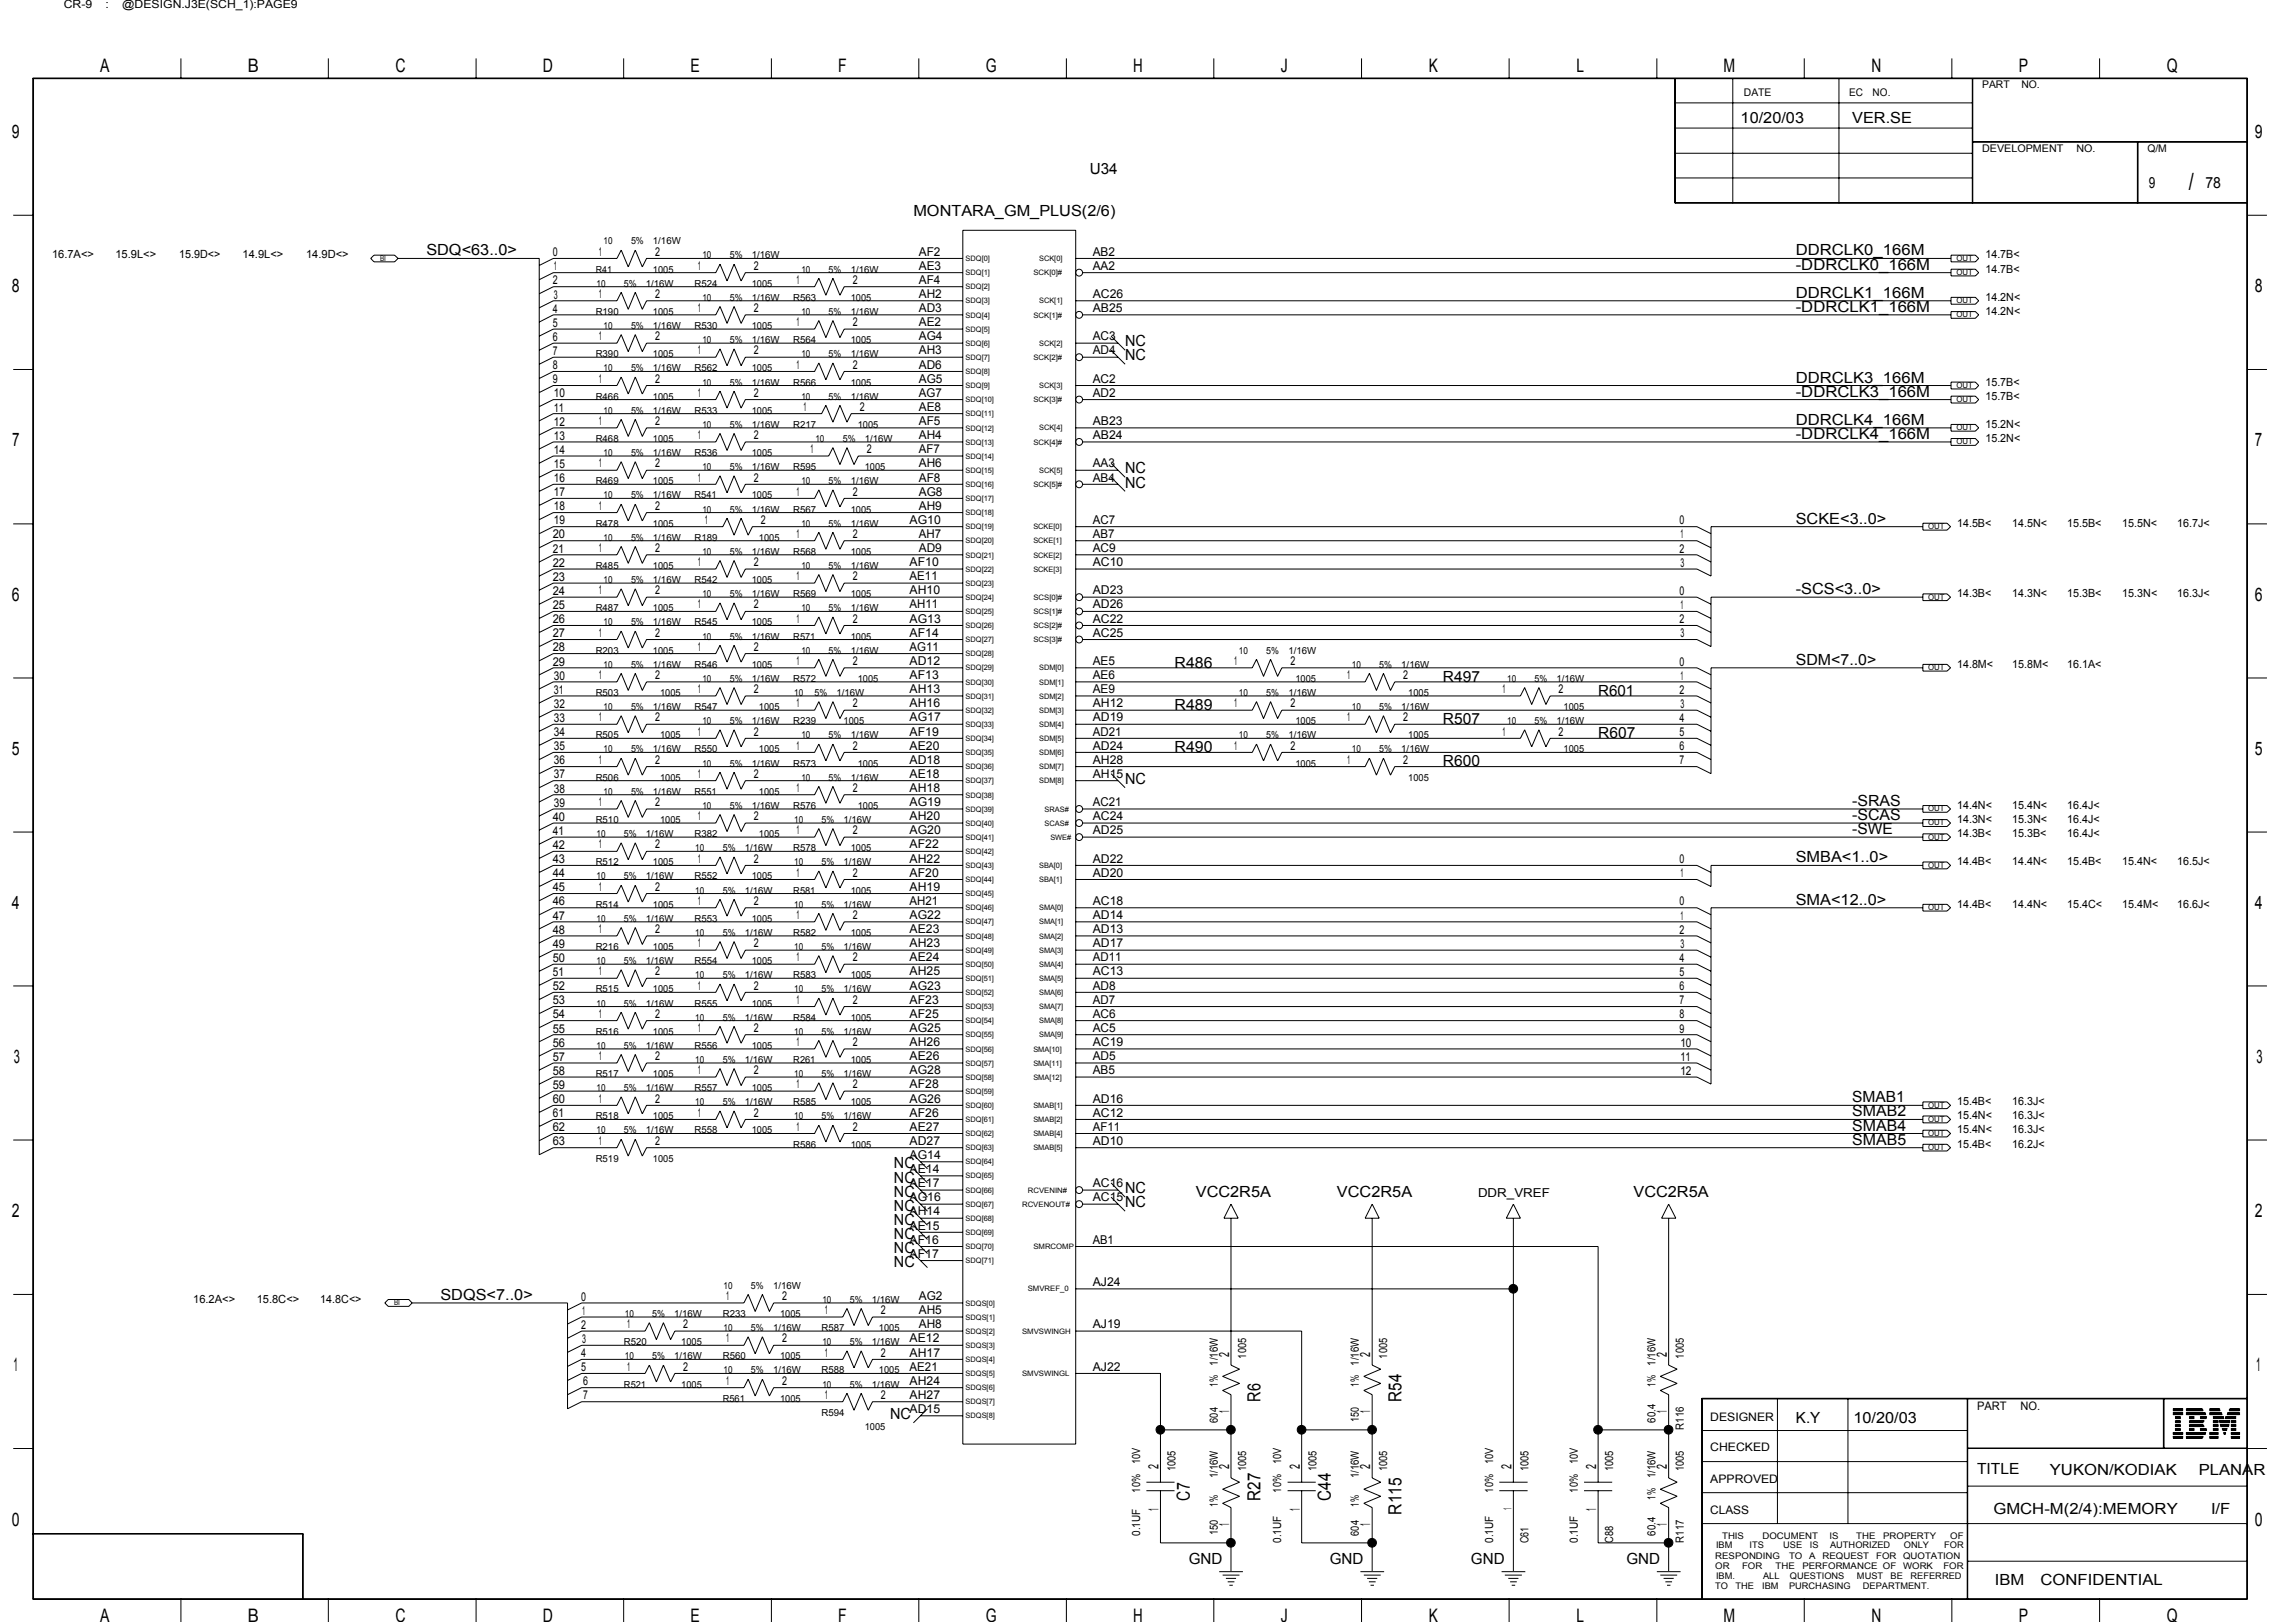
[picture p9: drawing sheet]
<svg xmlns="http://www.w3.org/2000/svg" width="297mm" height="210mm" viewBox="0 0 297 210" stroke-linecap="round" stroke-linejoin="round" font-family="sans-serif">
<defs><g id="words">
<text font-size="3.1" x="283.2" y="24.6">/</text>
<g font-size="2.4">
<text x="13" y="9.4">A</text>
<text x="32" y="9.4">B</text>
<text x="51.2" y="9.4">C</text>
<text x="70.2" y="9.4">D</text>
<text x="89.3" y="9.4">E</text>
<text x="108.4" y="9.4">F</text>
<text x="127.5" y="9.4">G</text>
<text x="146.6" y="9.4">H</text>
<text x="165.7" y="9.4">J</text>
<text x="184.8" y="9.4">K</text>
<text x="203.9" y="9.4">L</text>
<text x="223" y="9.4">M</text>
<text x="242.1" y="9.4">N</text>
<text x="261.2" y="9.4">P</text>
<text x="280.3" y="9.4">Q</text>
<text x="1.5" y="17.9">9</text>
<text x="291.7" y="17.9">9</text>
<text x="1.5" y="37.8">8</text>
<text x="291.7" y="37.8">8</text>
<text x="1.6" y="57.8">7</text>
<text x="291.7" y="57.8">7</text>
<text x="1.5" y="77.7">6</text>
<text x="291.7" y="77.7">6</text>
<text x="1.5" y="97.7">5</text>
<text x="291.7" y="97.7">5</text>
<text x="1.5" y="117.6">4</text>
<text x="291.7" y="117.6">4</text>
<text x="1.8" y="137.5">3</text>
<text x="291.9" y="137.5">3</text>
<text x="1.5" y="157.5">2</text>
<text x="291.7" y="157.5">2</text>
<text x="1.8" y="177.5">1</text>
<text x="291.9" y="177.5">1</text>
<text x="1.5" y="197.4">0</text>
<text x="291.7" y="197.4">0</text>
<text x="13" y="209.9">A</text>
<text x="32" y="209.9">B</text>
<text x="51.2" y="209.9">C</text>
<text x="70.2" y="209.9">D</text>
<text x="89.3" y="209.9">E</text>
<text x="108.4" y="209.9">F</text>
<text x="127.5" y="209.9">G</text>
<text x="146.6" y="209.9">H</text>
<text x="165.7" y="209.9">J</text>
<text x="184.8" y="209.9">K</text>
<text x="203.9" y="209.9">L</text>
<text x="223" y="209.9">M</text>
<text x="242.1" y="209.9">N</text>
<text x="261.2" y="209.9">P</text>
<text x="280.3" y="209.9">Q</text>
</g>
<g font-size="2.3">
<text x="163.1" y="181.4" transform="rotate(-90 163.1 181.4)">R6</text>
<text x="181.3" y="181.4" transform="rotate(-90 181.3 181.4)">R54</text>
<text x="153.9" y="194.2" transform="rotate(-90 153.9 194.2)">C7</text>
<text x="163.1" y="194.2" transform="rotate(-90 163.1 194.2)">R27</text>
<text x="172.2" y="194.2" transform="rotate(-90 172.2 194.2)">C44</text>
<text x="181.3" y="196" transform="rotate(-90 181.3 196)">R115</text>
</g>
<g font-size="2">
<text x="225.2" y="15.9">10/20/03</text>
<text x="239.6" y="15.9">VER.SE</text>
<text x="141" y="22.5">U34</text>
<text x="118.2" y="27.9">MONTARA_GM_PLUS(2/6)</text>
<text x="278" y="24.3">9</text>
<text x="285.3" y="24.3">78</text>
<text x="55.2" y="33.1">SDQ&lt;63..0&gt;</text>
<text x="232.3" y="33.1">DDRCLK0_166M</text>
<text x="232.3" y="34.9">-DDRCLK0_166M</text>
<text x="232.3" y="40.4">-DDRCLK1_166M</text>
<text x="232.3" y="38.5">DDRCLK1_166M</text>
<text x="145.6" y="46.7">NC</text>
<text x="145.6" y="44.8">NC</text>
<text x="232.3" y="49.5">DDRCLK3_166M</text>
<text x="232.3" y="51.3">-DDRCLK3_166M</text>
<text x="232.3" y="56.8">-DDRCLK4_166M</text>
<text x="232.3" y="55">DDRCLK4_166M</text>
<text x="145.6" y="63.1">NC</text>
<text x="145.6" y="61.3">NC</text>
<text x="232.3" y="67.8">SCKE&lt;3..0&gt;</text>
<text x="232.3" y="76.9">-SCS&lt;3..0&gt;</text>
<text x="152" y="86.4">R486</text>
<text x="186.7" y="88.2">R497</text>
<text x="232.3" y="86">SDM&lt;7..0&gt;</text>
<text x="152" y="91.9">R489</text>
<text x="186.7" y="93.7">R507</text>
<text x="206.8" y="95.5">R607</text>
<text x="206.8" y="90">R601</text>
<text x="145.6" y="101.5">NC</text>
<text x="152" y="97.3">R490</text>
<text x="186.7" y="99.2">R600</text>
<text x="239.6" y="108">-SWE</text>
<text x="239.6" y="106.1">-SCAS</text>
<text x="239.6" y="104.3">-SRAS</text>
<text x="232.3" y="111.6">SMBA&lt;1..0&gt;</text>
<text x="232.3" y="117.1">SMA&lt;12..0&gt;</text>
<text x="239.6" y="142.7">SMAB1</text>
<text x="239.6" y="148.1">SMAB5</text>
<text x="239.6" y="146.3">SMAB4</text>
<text x="239.6" y="144.5">SMAB2</text>
<text x="115.7" y="153">NC</text>
<text x="115.7" y="154.9">NC</text>
<text x="115.7" y="151.2">NC</text>
<text x="145.6" y="154.4">NC</text>
<text x="154.7" y="154.9">VCC2R5A</text>
<text x="173" y="154.9">VCC2R5A</text>
<text x="211.3" y="154.9">VCC2R5A</text>
<text x="115.7" y="158.5">NC</text>
<text x="115.7" y="156.7">NC</text>
<text x="115.7" y="160.3">NC</text>
<text x="145.6" y="156.3">NC</text>
<text x="115.7" y="164">NC</text>
<text x="115.7" y="162.2">NC</text>
<text x="57" y="168.2">SDQS&lt;7..0&gt;</text>
<text x="115.2" y="183.6">NC</text>
<text x="232.3" y="184.1">K.Y</text>
<text x="239.8" y="184.1">10/20/03</text>
<text x="255.8" y="190.8">TITLE</text>
<text x="265.2" y="190.9">YUKON/KODIAK</text>
<text x="284.5" y="190.9">PLANAR</text>
<text x="257.9" y="196">GMCH-M(2/4):MEMORY</text>
<text x="286" y="196">I/F</text>
<text x="153.8" y="202.4">GND</text>
<text x="172" y="202.4">GND</text>
<text x="190.3" y="202.4">GND</text>
<text x="210.4" y="202.4">GND</text>
<text x="258.1" y="205.1">IBM</text>
<text x="264" y="205.1">CONFIDENTIAL</text>
</g>
<g font-size="1.8">
<text x="159" y="175.6" transform="rotate(-90 159 175.6)">2</text>
<text x="177.3" y="175.6" transform="rotate(-90 177.3 175.6)">2</text>
<text x="215.6" y="175.6" transform="rotate(-90 215.6 175.6)">2</text>
<text x="159" y="182.8" transform="rotate(-90 159 182.8)">1</text>
<text x="177.3" y="182.8" transform="rotate(-90 177.3 182.8)">1</text>
<text x="215.6" y="182.8" transform="rotate(-90 215.6 182.8)">1</text>
<text x="149.9" y="190.2" transform="rotate(-90 149.9 190.2)">2</text>
<text x="159" y="190.2" transform="rotate(-90 159 190.2)">2</text>
<text x="168.1" y="190.2" transform="rotate(-90 168.1 190.2)">2</text>
<text x="177.3" y="190.2" transform="rotate(-90 177.3 190.2)">2</text>
<text x="195.5" y="190.2" transform="rotate(-90 195.5 190.2)">2</text>
<text x="206.5" y="190.2" transform="rotate(-90 206.5 190.2)">2</text>
<text x="215.6" y="190.2" transform="rotate(-90 215.6 190.2)">2</text>
<text x="149.9" y="195.6" transform="rotate(-90 149.9 195.6)">1</text>
<text x="159" y="197.4" transform="rotate(-90 159 197.4)">1</text>
<text x="168.1" y="195.6" transform="rotate(-90 168.1 195.6)">1</text>
<text x="177.3" y="197.4" transform="rotate(-90 177.3 197.4)">1</text>
<text x="206.5" y="195.6" transform="rotate(-90 206.5 195.6)">1</text>
<text x="215.6" y="197.4" transform="rotate(-90 215.6 197.4)">1</text>
</g>
<g font-size="1.6">
<text x="71.5" y="33.1">0</text>
<text x="71.6" y="35">1</text>
<text x="77.5" y="33.1">1</text>
<text x="84.7" y="33.1">2</text>
<text x="90.3" y="34.9">1</text>
<text x="97.5" y="34.9">2</text>
<text x="118.9" y="33.1">AF2</text>
<text x="118.9" y="34.9">AE3</text>
<text x="141.4" y="33.1">AB2</text>
<text x="141.4" y="34.9">AA2</text>
<text x="71.5" y="36.8">2</text>
<text x="71.5" y="40.5">4</text>
<text x="71.7" y="38.6">3</text>
<text x="77.5" y="38.6">1</text>
<text x="84.7" y="38.6">2</text>
<text x="90.3" y="40.4">1</text>
<text x="97.5" y="40.4">2</text>
<text x="103.1" y="36.7">1</text>
<text x="110.3" y="36.7">2</text>
<text x="118.9" y="38.6">AH2</text>
<text x="118.9" y="36.7">AF4</text>
<text x="118.9" y="40.4">AD3</text>
<text x="141.4" y="38.6">AC26</text>
<text x="141.4" y="40.4">AB25</text>
<text x="71.5" y="42.3">5</text>
<text x="71.5" y="44.1">6</text>
<text x="71.5" y="47.8">8</text>
<text x="71.5" y="46">7</text>
<text x="77.5" y="44">1</text>
<text x="84.7" y="44">2</text>
<text x="90.3" y="45.9">1</text>
<text x="97.5" y="45.9">2</text>
<text x="103.1" y="47.7">1</text>
<text x="103.1" y="42.2">1</text>
<text x="110.3" y="47.7">2</text>
<text x="110.3" y="42.2">2</text>
<text x="118.9" y="45.9">AH3</text>
<text x="118.9" y="44">AG4</text>
<text x="118.9" y="42.2">AE2</text>
<text x="118.9" y="47.7">AD6</text>
<text x="141.4" y="45.9">AD4</text>
<text x="141.4" y="44">AC3</text>
<text x="71.5" y="49.6">9</text>
<text x="71.6" y="51.4">10</text>
<text x="71.6" y="53.3">11</text>
<text x="77.5" y="49.5">1</text>
<text x="84.7" y="49.5">2</text>
<text x="90.3" y="51.4">1</text>
<text x="97.5" y="51.4">2</text>
<text x="104" y="53.2">1</text>
<text x="111.2" y="53.2">2</text>
<text x="118.9" y="51.4">AG7</text>
<text x="118.9" y="49.5">AG5</text>
<text x="118.9" y="53.2">AE8</text>
<text x="141.4" y="51.4">AD2</text>
<text x="141.4" y="49.5">AC2</text>
<text x="71.6" y="55.1">12</text>
<text x="71.6" y="56.9">13</text>
<text x="71.6" y="58.7">14</text>
<text x="77.5" y="55">1</text>
<text x="84.7" y="55">2</text>
<text x="90.3" y="56.8">1</text>
<text x="97.5" y="56.8">2</text>
<text x="104.9" y="58.7">1</text>
<text x="112.1" y="58.7">2</text>
<text x="118.9" y="56.8">AH4</text>
<text x="118.9" y="58.7">AF7</text>
<text x="118.9" y="55">AF5</text>
<text x="141.4" y="56.8">AB24</text>
<text x="141.4" y="55">AB23</text>
<text x="71.6" y="60.6">15</text>
<text x="71.6" y="64.2">17</text>
<text x="71.6" y="62.4">16</text>
<text x="77.5" y="60.5">1</text>
<text x="77.5" y="66">1</text>
<text x="84.7" y="60.5">2</text>
<text x="84.7" y="66">2</text>
<text x="90.3" y="62.3">1</text>
<text x="97.5" y="62.3">2</text>
<text x="103.1" y="64.1">1</text>
<text x="110.3" y="64.1">2</text>
<text x="118.9" y="66">AH9</text>
<text x="118.9" y="60.5">AH6</text>
<text x="118.9" y="64.1">AG8</text>
<text x="118.9" y="62.3">AF8</text>
<text x="141.4" y="62.3">AB4</text>
<text x="141.4" y="60.5">AA3</text>
<text x="71.5" y="71.5">21</text>
<text x="71.5" y="69.7">20</text>
<text x="71.6" y="67.9">19</text>
<text x="71.6" y="66">18</text>
<text x="77.5" y="71.4">1</text>
<text x="84.7" y="71.4">2</text>
<text x="91.2" y="67.8">1</text>
<text x="98.4" y="67.8">2</text>
<text x="103.1" y="69.6">1</text>
<text x="110.3" y="69.6">2</text>
<text x="117.7" y="67.8">AG10</text>
<text x="118.9" y="69.6">AH7</text>
<text x="118.9" y="71.4">AD9</text>
<text x="141.4" y="71.4">AC9</text>
<text x="141.4" y="67.8">AC7</text>
<text x="141.4" y="69.6">AB7</text>
<text x="217.3" y="67.9">0</text>
<text x="217.3" y="71.5">2</text>
<text x="217.4" y="69.7">1</text>
<text x="71.5" y="73.3">22</text>
<text x="71.5" y="75.2">23</text>
<text x="71.5" y="77">24</text>
<text x="77.5" y="76.9">1</text>
<text x="84.7" y="76.9">2</text>
<text x="90.3" y="73.3">1</text>
<text x="97.5" y="73.3">2</text>
<text x="103.1" y="75.1">1</text>
<text x="110.3" y="75.1">2</text>
<text x="117.7" y="76.9">AH10</text>
<text x="117.7" y="73.3">AF10</text>
<text x="117.7" y="75.1">AE11</text>
<text x="141.4" y="73.3">AC10</text>
<text x="141.4" y="76.9">AD23</text>
<text x="217.3" y="77">0</text>
<text x="217.4" y="73.3">3</text>
<text x="71.5" y="78.8">25</text>
<text x="71.5" y="82.5">27</text>
<text x="71.5" y="80.6">26</text>
<text x="77.5" y="82.4">1</text>
<text x="84.7" y="82.4">2</text>
<text x="90.3" y="78.7">1</text>
<text x="97.5" y="78.7">2</text>
<text x="103.1" y="80.6">1</text>
<text x="110.3" y="80.6">2</text>
<text x="117.7" y="78.7">AH11</text>
<text x="117.7" y="80.6">AG13</text>
<text x="117.7" y="82.4">AF14</text>
<text x="141.4" y="82.4">AC25</text>
<text x="141.4" y="80.6">AC22</text>
<text x="141.4" y="78.7">AD26</text>
<text x="217.3" y="80.6">2</text>
<text x="217.4" y="78.8">1</text>
<text x="217.4" y="82.5">3</text>
<text x="71.5" y="86.1">29</text>
<text x="71.5" y="84.3">28</text>
<text x="71.7" y="87.9">30</text>
<text x="71.7" y="89.8">31</text>
<text x="77.5" y="87.9">1</text>
<text x="84.7" y="87.9">2</text>
<text x="90.3" y="89.7">1</text>
<text x="90.3" y="84.2">1</text>
<text x="97.5" y="89.7">2</text>
<text x="97.5" y="84.2">2</text>
<text x="103.1" y="86">1</text>
<text x="110.3" y="86">2</text>
<text x="117.7" y="86">AD12</text>
<text x="117.7" y="89.7">AH13</text>
<text x="117.7" y="84.2">AG11</text>
<text x="117.7" y="87.9">AF13</text>
<text x="141.4" y="89.7">AE9</text>
<text x="141.4" y="87.9">AE6</text>
<text x="141.4" y="86">AE5</text>
<text x="159.7" y="86">1</text>
<text x="166.9" y="86">2</text>
<text x="174.3" y="87.9">1</text>
<text x="181.5" y="87.9">2</text>
<text x="194.4" y="89.7">1</text>
<text x="201.6" y="89.7">2</text>
<text x="217.3" y="86.1">0</text>
<text x="217.3" y="89.8">2</text>
<text x="217.4" y="87.9">1</text>
<text x="71.7" y="93.4">33</text>
<text x="71.7" y="91.6">32</text>
<text x="71.7" y="95.3">34</text>
<text x="77.5" y="93.4">1</text>
<text x="84.7" y="93.4">2</text>
<text x="90.3" y="95.2">1</text>
<text x="97.5" y="95.2">2</text>
<text x="103.1" y="91.5">1</text>
<text x="110.3" y="91.5">2</text>
<text x="117.7" y="91.5">AH16</text>
<text x="117.7" y="93.4">AG17</text>
<text x="117.7" y="95.2">AF19</text>
<text x="141.4" y="95.2">AD21</text>
<text x="141.4" y="93.4">AD19</text>
<text x="141.4" y="91.5">AH12</text>
<text x="159.7" y="91.5">1</text>
<text x="166.9" y="91.5">2</text>
<text x="174.3" y="93.4">1</text>
<text x="181.5" y="93.4">2</text>
<text x="194.4" y="95.2">1</text>
<text x="201.6" y="95.2">2</text>
<text x="217.3" y="93.4">4</text>
<text x="217.3" y="95.3">5</text>
<text x="217.4" y="91.6">3</text>
<text x="71.7" y="97.1">35</text>
<text x="71.7" y="100.7">37</text>
<text x="71.7" y="98.9">36</text>
<text x="77.5" y="98.8">1</text>
<text x="84.7" y="98.8">2</text>
<text x="90.3" y="100.7">1</text>
<text x="97.5" y="100.7">2</text>
<text x="103.1" y="97">1</text>
<text x="110.3" y="97">2</text>
<text x="117.7" y="98.8">AD18</text>
<text x="117.7" y="97">AE20</text>
<text x="117.7" y="100.7">AE18</text>
<text x="141.4" y="98.8">AH28</text>
<text x="141.4" y="100.7">AH15</text>
<text x="141.4" y="97">AD24</text>
<text x="159.7" y="97">1</text>
<text x="166.9" y="97">2</text>
<text x="174.3" y="98.8">1</text>
<text x="181.5" y="98.8">2</text>
<text x="217.3" y="97.1">6</text>
<text x="217.3" y="98.9">7</text>
<text x="71.5" y="106.2">40</text>
<text x="71.7" y="102.6">38</text>
<text x="71.7" y="104.4">39</text>
<text x="77.5" y="104.3">1</text>
<text x="84.7" y="104.3">2</text>
<text x="90.3" y="106.2">1</text>
<text x="97.5" y="106.2">2</text>
<text x="103.1" y="108">1</text>
<text x="103.1" y="102.5">1</text>
<text x="110.3" y="108">2</text>
<text x="110.3" y="102.5">2</text>
<text x="117.7" y="106.2">AH20</text>
<text x="117.7" y="102.5">AH18</text>
<text x="117.7" y="108">AG20</text>
<text x="117.7" y="104.3">AG19</text>
<text x="141.4" y="106.2">AC24</text>
<text x="141.4" y="104.3">AC21</text>
<text x="141.4" y="108">AD25</text>
<text x="71.5" y="108">41</text>
<text x="71.5" y="109.9">42</text>
<text x="71.5" y="111.7">43</text>
<text x="71.5" y="113.5">44</text>
<text x="77.5" y="109.8">1</text>
<text x="84.7" y="109.8">2</text>
<text x="90.3" y="111.6">1</text>
<text x="97.5" y="111.6">2</text>
<text x="103.1" y="113.5">1</text>
<text x="110.3" y="113.5">2</text>
<text x="117.7" y="111.6">AH22</text>
<text x="117.7" y="109.8">AF22</text>
<text x="117.7" y="113.5">AF20</text>
<text x="141.4" y="113.5">AD20</text>
<text x="141.4" y="111.6">AD22</text>
<text x="217.3" y="111.7">0</text>
<text x="217.4" y="113.5">1</text>
<text x="71.5" y="115.4">45</text>
<text x="71.5" y="119">47</text>
<text x="71.5" y="117.2">46</text>
<text x="77.5" y="115.3">1</text>
<text x="84.7" y="115.3">2</text>
<text x="90.3" y="117.1">1</text>
<text x="97.5" y="117.1">2</text>
<text x="103.1" y="118.9">1</text>
<text x="110.3" y="118.9">2</text>
<text x="117.7" y="117.1">AH21</text>
<text x="117.7" y="115.3">AH19</text>
<text x="117.7" y="118.9">AG22</text>
<text x="141.4" y="118.9">AD14</text>
<text x="141.4" y="117.1">AC18</text>
<text x="217.3" y="117.2">0</text>
<text x="217.4" y="119">1</text>
<text x="71.5" y="120.8">48</text>
<text x="71.5" y="124.5">50</text>
<text x="71.5" y="122.7">49</text>
<text x="77.5" y="120.8">1</text>
<text x="84.7" y="120.8">2</text>
<text x="90.3" y="122.6">1</text>
<text x="97.5" y="122.6">2</text>
<text x="103.1" y="124.4">1</text>
<text x="110.3" y="124.4">2</text>
<text x="117.7" y="122.6">AH23</text>
<text x="117.7" y="124.4">AE24</text>
<text x="117.7" y="120.8">AE23</text>
<text x="141.4" y="122.6">AD17</text>
<text x="141.4" y="120.8">AD13</text>
<text x="141.4" y="124.4">AD11</text>
<text x="217.3" y="120.8">2</text>
<text x="217.3" y="124.5">4</text>
<text x="217.4" y="122.7">3</text>
<text x="71.5" y="126.3">51</text>
<text x="71.5" y="128.1">52</text>
<text x="71.5" y="130">53</text>
<text x="71.5" y="131.8">54</text>
<text x="77.5" y="131.7">1</text>
<text x="77.5" y="126.2">1</text>
<text x="84.7" y="131.7">2</text>
<text x="84.7" y="126.2">2</text>
<text x="90.3" y="128.1">1</text>
<text x="97.5" y="128.1">2</text>
<text x="103.1" y="129.9">1</text>
<text x="110.3" y="129.9">2</text>
<text x="117.7" y="126.2">AH25</text>
<text x="117.7" y="128.1">AG23</text>
<text x="117.7" y="131.7">AF25</text>
<text x="117.7" y="129.9">AF23</text>
<text x="141.4" y="128.1">AD8</text>
<text x="141.4" y="129.9">AD7</text>
<text x="141.4" y="131.7">AC6</text>
<text x="141.4" y="126.2">AC13</text>
<text x="217.3" y="126.3">5</text>
<text x="217.3" y="128.1">6</text>
<text x="217.3" y="131.8">8</text>
<text x="217.3" y="130">7</text>
<text x="71.5" y="133.6">55</text>
<text x="71.5" y="135.4">56</text>
<text x="71.5" y="137.3">57</text>
<text x="77.5" y="137.2">1</text>
<text x="84.7" y="137.2">2</text>
<text x="90.3" y="133.5">1</text>
<text x="97.5" y="133.5">2</text>
<text x="103.1" y="135.4">1</text>
<text x="110.3" y="135.4">2</text>
<text x="117.7" y="135.4">AH26</text>
<text x="117.7" y="133.5">AG25</text>
<text x="117.7" y="137.2">AE26</text>
<text x="141.4" y="137.2">AD5</text>
<text x="141.4" y="133.5">AC5</text>
<text x="141.4" y="135.4">AC19</text>
<text x="217.3" y="133.6">9</text>
<text x="217.4" y="135.4">10</text>
<text x="217.4" y="137.3">11</text>
<text x="71.5" y="139.1">58</text>
<text x="71.5" y="140.9">59</text>
<text x="71.5" y="142.7">60</text>
<text x="77.5" y="142.7">1</text>
<text x="84.7" y="142.7">2</text>
<text x="90.3" y="139">1</text>
<text x="97.5" y="139">2</text>
<text x="103.1" y="140.8">1</text>
<text x="110.3" y="140.8">2</text>
<text x="117.7" y="139">AG28</text>
<text x="117.7" y="142.7">AG26</text>
<text x="117.7" y="140.8">AF28</text>
<text x="141.4" y="142.7">AD16</text>
<text x="141.4" y="139">AB5</text>
<text x="217.4" y="139.1">12</text>
<text x="71.5" y="144.6">61</text>
<text x="71.5" y="146.4">62</text>
<text x="71.5" y="148.2">63</text>
<text x="77.5" y="148.1">1</text>
<text x="84.7" y="148.1">2</text>
<text x="90.3" y="144.5">1</text>
<text x="97.5" y="144.5">2</text>
<text x="103.1" y="146.3">1</text>
<text x="110.3" y="146.3">2</text>
<text x="117.7" y="150">AG14</text>
<text x="117.7" y="144.5">AF26</text>
<text x="117.7" y="146.3">AE27</text>
<text x="117.7" y="148.1">AD27</text>
<text x="141.4" y="146.3">AF11</text>
<text x="141.4" y="148.1">AD10</text>
<text x="141.4" y="144.5">AC12</text>
<text x="117.7" y="155.5">AG16</text>
<text x="117.7" y="153.6">AE17</text>
<text x="117.7" y="151.8">AE14</text>
<text x="141.4" y="153.6">AC16</text>
<text x="141.4" y="155.5">AC15</text>
<text x="191.2" y="154.9">DDR_VREF</text>
<text x="117.7" y="157.3">AH14</text>
<text x="117.7" y="160.9">AF16</text>
<text x="117.7" y="159.1">AE15</text>
<text x="141.4" y="160.9">AB1</text>
<text x="117.7" y="162.8">AF17</text>
<text x="141.4" y="166.4">AJ24</text>
<text x="75.2" y="172">2</text>
<text x="75.2" y="168.3">0</text>
<text x="75.3" y="170.1">1</text>
<text x="75.3" y="173.8">3</text>
<text x="81.1" y="171.9">1</text>
<text x="88.4" y="171.9">2</text>
<text x="93.9" y="168.3">1</text>
<text x="93.9" y="173.7">1</text>
<text x="101.2" y="168.3">2</text>
<text x="101.2" y="173.7">2</text>
<text x="106.7" y="170.1">1</text>
<text x="114" y="170.1">2</text>
<text x="117.7" y="173.7">AE12</text>
<text x="118.9" y="171.9">AH8</text>
<text x="118.9" y="170.1">AH5</text>
<text x="118.9" y="168.3">AG2</text>
<text x="141.4" y="171.9">AJ19</text>
<text x="75.2" y="177.5">5</text>
<text x="75.2" y="175.6">4</text>
<text x="75.4" y="179.3">6</text>
<text x="81.1" y="177.4">1</text>
<text x="88.4" y="177.4">2</text>
<text x="93.9" y="179.2">1</text>
<text x="101.2" y="179.2">2</text>
<text x="106.7" y="175.6">1</text>
<text x="114" y="175.6">2</text>
<text x="117.7" y="179.2">AH24</text>
<text x="117.7" y="175.6">AH17</text>
<text x="117.7" y="177.4">AE21</text>
<text x="141.4" y="177.4">AJ22</text>
<text x="75.5" y="181.1">7</text>
<text x="106.7" y="181">1</text>
<text x="114" y="181">2</text>
<text x="117.7" y="181">AH27</text>
<text x="117.7" y="182.9">AD15</text>
</g>
<g font-size="1.5">
<text x="8.3" y="1">CR-9</text>
<text x="13.6" y="1">:</text>
<text x="15.8" y="1">@DESIGN.J3E(SCH_1):PAGE9</text>
<text x="6.7" y="33.4">16.7A&lt;&gt;</text>
<text x="14.9" y="33.4">15.9L&lt;&gt;</text>
<text x="23.2" y="33.4">15.9D&lt;&gt;</text>
<text x="31.4" y="33.4">14.9L&lt;&gt;</text>
<text x="39.6" y="33.4">14.9D&lt;&gt;</text>
<text x="256.9" y="33.4">14.7B&lt;</text>
<text x="256.9" y="35.3">14.7B&lt;</text>
<text x="256.9" y="38.9">14.2N&lt;</text>
<text x="256.9" y="40.7">14.2N&lt;</text>
<text x="256.9" y="51.7">15.7B&lt;</text>
<text x="256.9" y="49.9">15.7B&lt;</text>
<text x="256.9" y="57.2">15.2N&lt;</text>
<text x="256.9" y="55.4">15.2N&lt;</text>
<text x="253.2" y="68.2">14.5B&lt;</text>
<text x="260.3" y="68.2">14.5N&lt;</text>
<text x="267.4" y="68.2">15.5B&lt;</text>
<text x="274.6" y="68.2">15.5N&lt;</text>
<text x="281.7" y="68.2">16.7J&lt;</text>
<text x="253.2" y="77.3">14.3B&lt;</text>
<text x="260.3" y="77.3">14.3N&lt;</text>
<text x="267.4" y="77.3">15.3B&lt;</text>
<text x="274.6" y="77.3">15.3N&lt;</text>
<text x="281.7" y="77.3">16.3J&lt;</text>
<text x="253.2" y="86.4">14.8M&lt;</text>
<text x="260.3" y="86.4">15.8M&lt;</text>
<text x="267.4" y="86.4">16.1A&lt;</text>
<text x="253.2" y="106.5">14.3N&lt;</text>
<text x="253.2" y="104.7">14.4N&lt;</text>
<text x="260.3" y="106.5">15.3N&lt;</text>
<text x="260.3" y="104.7">15.4N&lt;</text>
<text x="267.4" y="106.5">16.4J&lt;</text>
<text x="267.4" y="104.7">16.4J&lt;</text>
<text x="253.2" y="108.3">14.3B&lt;</text>
<text x="253.2" y="112">14.4B&lt;</text>
<text x="260.3" y="108.3">15.3B&lt;</text>
<text x="260.3" y="112">14.4N&lt;</text>
<text x="267.4" y="112">15.4B&lt;</text>
<text x="267.4" y="108.3">16.4J&lt;</text>
<text x="274.6" y="112">15.4N&lt;</text>
<text x="281.7" y="112">16.5J&lt;</text>
<text x="253.2" y="117.5">14.4B&lt;</text>
<text x="260.3" y="117.5">14.4N&lt;</text>
<text x="267.4" y="117.5">15.4C&lt;</text>
<text x="274.6" y="117.5">15.4M&lt;</text>
<text x="281.7" y="117.5">16.6J&lt;</text>
<text x="253.2" y="143">15.4B&lt;</text>
<text x="260.3" y="143">16.3J&lt;</text>
<text x="253.2" y="148.5">15.4B&lt;</text>
<text x="253.2" y="146.7">15.4N&lt;</text>
<text x="253.2" y="144.9">15.4N&lt;</text>
<text x="260.3" y="146.7">16.3J&lt;</text>
<text x="260.3" y="144.9">16.3J&lt;</text>
<text x="260.3" y="148.5">16.2J&lt;</text>
<text x="25" y="168.6">16.2A&lt;&gt;</text>
<text x="33.2" y="168.6">15.8C&lt;&gt;</text>
<text x="41.4" y="168.6">14.8C&lt;&gt;</text>
<text x="157.5" y="176.7" transform="rotate(-90 157.5 176.7)">1/16W</text>
<text x="157.5" y="179.5" transform="rotate(-90 157.5 179.5)">1%</text>
<text x="161.2" y="175.8" transform="rotate(-90 161.2 175.8)">1005</text>
<text x="175.8" y="179.5" transform="rotate(-90 175.8 179.5)">1%</text>
<text x="175.8" y="176.7" transform="rotate(-90 175.8 176.7)">1/16W</text>
<text x="179.5" y="175.8" transform="rotate(-90 179.5 175.8)">1005</text>
<text x="214.2" y="179.5" transform="rotate(-90 214.2 179.5)">1%</text>
<text x="214.2" y="176.7" transform="rotate(-90 214.2 176.7)">1/16W</text>
<text x="217.8" y="175.8" transform="rotate(-90 217.8 175.8)">1005</text>
<text x="157.5" y="184.1" transform="rotate(-90 157.5 184.1)">604</text>
<text x="175.8" y="184" transform="rotate(-90 175.8 184)">150</text>
<text x="214.2" y="184.1" transform="rotate(-90 214.2 184.1)">60.4</text>
<text x="217.8" y="185" transform="rotate(-90 217.8 185)">R116</text>
<text x="221.3" y="183.8">DESIGNER</text>
<text x="255.8" y="182.5">PART</text>
<text x="261.4" y="182.5">NO.</text>
<text x="147.5" y="189.5" transform="rotate(-90 147.5 189.5)">10V</text>
<text x="152.1" y="190.4" transform="rotate(-90 152.1 190.4)">1005</text>
<text x="157.5" y="191.3" transform="rotate(-90 157.5 191.3)">1/16W</text>
<text x="161.2" y="190.4" transform="rotate(-90 161.2 190.4)">1005</text>
<text x="165.8" y="189.5" transform="rotate(-90 165.8 189.5)">10V</text>
<text x="170.3" y="190.4" transform="rotate(-90 170.3 190.4)">1005</text>
<text x="175.8" y="191.3" transform="rotate(-90 175.8 191.3)">1/16W</text>
<text x="179.5" y="190.4" transform="rotate(-90 179.5 190.4)">1005</text>
<text x="193.2" y="189.5" transform="rotate(-90 193.2 189.5)">10V</text>
<text x="197.7" y="190.4" transform="rotate(-90 197.7 190.4)">1005</text>
<text x="204.1" y="189.5" transform="rotate(-90 204.1 189.5)">10V</text>
<text x="208.7" y="190.4" transform="rotate(-90 208.7 190.4)">1005</text>
<text x="214.2" y="191.3" transform="rotate(-90 214.2 191.3)">1/16W</text>
<text x="217.8" y="190.4" transform="rotate(-90 217.8 190.4)">1005</text>
<text x="221.3" y="191.9">APPROVED</text>
<text x="221.3" y="187.8">CHECKED</text>
<text x="147.5" y="193.2" transform="rotate(-90 147.5 193.2)">10%</text>
<text x="157.5" y="195" transform="rotate(-90 157.5 195)">1%</text>
<text x="165.8" y="193.2" transform="rotate(-90 165.8 193.2)">10%</text>
<text x="175.8" y="195" transform="rotate(-90 175.8 195)">1%</text>
<text x="193.2" y="193.2" transform="rotate(-90 193.2 193.2)">10%</text>
<text x="195.5" y="195.4" transform="rotate(-90 195.5 195.4)">1</text>
<text x="204.1" y="193.2" transform="rotate(-90 204.1 193.2)">10%</text>
<text x="214.2" y="194.1" transform="rotate(-90 214.2 194.1)">1%</text>
<text x="221.3" y="195.9">CLASS</text>
<text x="147.5" y="198.8" transform="rotate(-90 147.5 198.8)">0.1UF</text>
<text x="157.5" y="198.6" transform="rotate(-90 157.5 198.6)">150</text>
<text x="165.8" y="199.7" transform="rotate(-90 165.8 199.7)">0.1UF</text>
<text x="175.8" y="198.8" transform="rotate(-90 175.8 198.8)">604</text>
<text x="193.2" y="199.7" transform="rotate(-90 193.2 199.7)">0.1UF</text>
<text x="197.7" y="199.7" transform="rotate(-90 197.7 199.7)">C61</text>
<text x="204.1" y="199.7" transform="rotate(-90 204.1 199.7)">0.1UF</text>
<text x="208.7" y="199.7" transform="rotate(-90 208.7 199.7)">C88</text>
<text x="214.2" y="198.8" transform="rotate(-90 214.2 198.8)">60.4</text>
<text x="217.8" y="199.7" transform="rotate(-90 217.8 199.7)">R117</text>
</g>
<g font-size="1.4">
<text x="256.4" y="11.4">PART</text>
<text x="261.5" y="11.4">NO.</text>
<text x="225.6" y="12.4">DATE</text>
<text x="239.2" y="12.4">EC</text>
<text x="242.3" y="12.4">NO.</text>
<text x="256.4" y="19.7">DEVELOPMENT</text>
<text x="268.6" y="19.7">NO.</text>
<text x="277.8" y="19.7">Q/M</text>
</g>
<g font-size="1.3">
<text x="77.1" y="35.3">R41</text>
<text x="78.1" y="31.6">10</text>
<text x="81.6" y="31.6">5%</text>
<text x="84.5" y="35.3">1005</text>
<text x="84.5" y="31.6">1/16W</text>
<text x="90.9" y="33.4">10</text>
<text x="94.4" y="33.4">5%</text>
<text x="97.3" y="33.4">1/16W</text>
<text x="103.7" y="35.3">10</text>
<text x="107.2" y="35.3">5%</text>
<text x="110.1" y="35.3">1/16W</text>
<text x="77.1" y="40.7">R190</text>
<text x="77.2" y="37.1">10</text>
<text x="80.7" y="37.1">5%</text>
<text x="83.6" y="37.1">1/16W</text>
<text x="84.5" y="40.7">1005</text>
<text x="89.8" y="37.1">R524</text>
<text x="90.9" y="38.9">10</text>
<text x="94.4" y="38.9">5%</text>
<text x="97.3" y="38.9">1/16W</text>
<text x="97.3" y="37.1">1005</text>
<text x="102.6" y="38.9">R563</text>
<text x="103.7" y="40.7">10</text>
<text x="107.2" y="40.7">5%</text>
<text x="110.1" y="38.9">1005</text>
<text x="110.1" y="40.7">1/16W</text>
<text x="77.1" y="46.2">R390</text>
<text x="78.1" y="42.6">10</text>
<text x="81.6" y="42.6">5%</text>
<text x="84.5" y="46.2">1005</text>
<text x="84.5" y="42.6">1/16W</text>
<text x="89.8" y="42.6">R530</text>
<text x="90.9" y="44.4">10</text>
<text x="94.4" y="44.4">5%</text>
<text x="97.3" y="42.6">1005</text>
<text x="97.3" y="44.4">1/16W</text>
<text x="102.6" y="44.4">R564</text>
<text x="103.7" y="46.2">10</text>
<text x="107.2" y="46.2">5%</text>
<text x="110.1" y="44.4">1005</text>
<text x="110.1" y="46.2">1/16W</text>
<text x="77.1" y="51.7">R466</text>
<text x="78.1" y="48.1">10</text>
<text x="78.1" y="53.5">10</text>
<text x="81.6" y="48.1">5%</text>
<text x="81.6" y="53.5">5%</text>
<text x="84.5" y="51.7">1005</text>
<text x="84.5" y="48.1">1/16W</text>
<text x="84.5" y="53.5">1/16W</text>
<text x="89.8" y="53.5">R533</text>
<text x="89.8" y="48.1">R562</text>
<text x="90.9" y="49.9">10</text>
<text x="94.4" y="49.9">5%</text>
<text x="97.3" y="48.1">1005</text>
<text x="97.3" y="53.5">1005</text>
<text x="97.3" y="49.9">1/16W</text>
<text x="102.6" y="49.9">R566</text>
<text x="103.7" y="51.7">10</text>
<text x="107.2" y="51.7">5%</text>
<text x="110.1" y="49.9">1005</text>
<text x="110.1" y="51.7">1/16W</text>
<text x="77.1" y="57.2">R468</text>
<text x="78.1" y="59">10</text>
<text x="81.6" y="59">5%</text>
<text x="84.5" y="59">1/16W</text>
<text x="84.5" y="57.2">1005</text>
<text x="89.8" y="59">R536</text>
<text x="90.9" y="55.4">10</text>
<text x="94.4" y="55.4">5%</text>
<text x="97.3" y="59">1005</text>
<text x="97.3" y="55.4">1/16W</text>
<text x="102.6" y="55.4">R217</text>
<text x="105.5" y="57.2">10</text>
<text x="109" y="57.2">5%</text>
<text x="111" y="55.4">1005</text>
<text x="111.9" y="57.2">1/16W</text>
<text x="77.1" y="62.7">R469</text>
<text x="78.1" y="64.5">10</text>
<text x="81.6" y="64.5">5%</text>
<text x="84.5" y="62.7">1005</text>
<text x="84.5" y="64.5">1/16W</text>
<text x="89.8" y="64.5">R541</text>
<text x="90.9" y="60.9">10</text>
<text x="94.4" y="60.9">5%</text>
<text x="97.3" y="64.5">1005</text>
<text x="97.3" y="60.9">1/16W</text>
<text x="102.6" y="60.9">R595</text>
<text x="103.7" y="62.7">10</text>
<text x="107.2" y="62.7">5%</text>
<text x="110.1" y="62.7">1/16W</text>
<text x="111.9" y="60.9">1005</text>
<text x="77.1" y="68.2">R478</text>
<text x="78.1" y="70">10</text>
<text x="81.6" y="70">5%</text>
<text x="84.5" y="68.2">1005</text>
<text x="84.5" y="70">1/16W</text>
<text x="89.8" y="70">R189</text>
<text x="90.9" y="66.3">10</text>
<text x="90.9" y="71.8">10</text>
<text x="94.4" y="66.3">5%</text>
<text x="94.4" y="71.8">5%</text>
<text x="97.3" y="66.3">1/16W</text>
<text x="97.3" y="71.8">1/16W</text>
<text x="98.2" y="70">1005</text>
<text x="102.6" y="71.8">R568</text>
<text x="102.6" y="66.3">R567</text>
<text x="103.7" y="68.2">10</text>
<text x="107.2" y="68.2">5%</text>
<text x="110.1" y="66.3">1005</text>
<text x="110.1" y="71.8">1005</text>
<text x="110.1" y="68.2">1/16W</text>
<text x="77.1" y="73.6">R485</text>
<text x="78.1" y="75.5">10</text>
<text x="81.6" y="75.5">5%</text>
<text x="84.5" y="75.5">1/16W</text>
<text x="84.5" y="73.6">1005</text>
<text x="89.8" y="75.5">R542</text>
<text x="90.9" y="77.3">10</text>
<text x="94.4" y="77.3">5%</text>
<text x="97.3" y="77.3">1/16W</text>
<text x="97.3" y="75.5">1005</text>
<text x="102.6" y="77.3">R569</text>
<text x="103.7" y="73.6">10</text>
<text x="107.2" y="73.6">5%</text>
<text x="110.1" y="77.3">1005</text>
<text x="110.1" y="73.6">1/16W</text>
<text x="77.1" y="79.1">R487</text>
<text x="78.1" y="80.9">10</text>
<text x="81.6" y="80.9">5%</text>
<text x="84.5" y="79.1">1005</text>
<text x="84.5" y="80.9">1/16W</text>
<text x="89.8" y="80.9">R545</text>
<text x="90.9" y="82.8">10</text>
<text x="94.4" y="82.8">5%</text>
<text x="97.3" y="80.9">1005</text>
<text x="97.3" y="82.8">1/16W</text>
<text x="102.6" y="82.8">R571</text>
<text x="103.7" y="79.1">10</text>
<text x="107.2" y="79.1">5%</text>
<text x="110.1" y="82.8">1005</text>
<text x="110.1" y="79.1">1/16W</text>
<text x="77.1" y="84.6">R203</text>
<text x="78.1" y="86.4">10</text>
<text x="81.6" y="86.4">5%</text>
<text x="84.5" y="86.4">1/16W</text>
<text x="84.5" y="84.6">1005</text>
<text x="89.8" y="86.4">R546</text>
<text x="90.9" y="88.2">10</text>
<text x="94.4" y="88.2">5%</text>
<text x="97.3" y="86.4">1005</text>
<text x="97.3" y="88.2">1/16W</text>
<text x="102.6" y="88.2">R572</text>
<text x="103.7" y="84.6">10</text>
<text x="107.2" y="84.6">5%</text>
<text x="110.1" y="84.6">1/16W</text>
<text x="111" y="88.2">1005</text>
<text x="160.3" y="84.6">10</text>
<text x="163.8" y="84.6">5%</text>
<text x="166.7" y="84.6">1/16W</text>
<text x="167.6" y="88.2">1005</text>
<text x="174.9" y="86.4">10</text>
<text x="178.4" y="86.4">5%</text>
<text x="181.3" y="86.4">1/16W</text>
<text x="195" y="88.2">10</text>
<text x="198.5" y="88.2">5%</text>
<text x="201.4" y="88.2">1/16W</text>
<text x="77.1" y="90.1">R503</text>
<text x="77.1" y="95.5">R505</text>
<text x="78.1" y="91.9">10</text>
<text x="81.6" y="91.9">5%</text>
<text x="84.5" y="91.9">1/16W</text>
<text x="85.4" y="90.1">1005</text>
<text x="85.4" y="95.5">1005</text>
<text x="89.8" y="91.9">R547</text>
<text x="90.9" y="93.7">10</text>
<text x="94.4" y="93.7">5%</text>
<text x="97.3" y="93.7">1/16W</text>
<text x="98.2" y="91.9">1005</text>
<text x="102.6" y="93.7">R239</text>
<text x="102.7" y="90.1">10</text>
<text x="103.7" y="95.5">10</text>
<text x="105.4" y="90.1">5%</text>
<text x="107.2" y="95.5">5%</text>
<text x="108.2" y="90.1">1/16W</text>
<text x="109.1" y="93.7">1005</text>
<text x="110.1" y="95.5">1/16W</text>
<text x="160.3" y="90.1">10</text>
<text x="160.3" y="95.5">10</text>
<text x="163.8" y="90.1">5%</text>
<text x="163.8" y="95.5">5%</text>
<text x="166.7" y="90.1">1/16W</text>
<text x="166.7" y="95.5">1/16W</text>
<text x="167.6" y="93.7">1005</text>
<text x="174.9" y="91.9">10</text>
<text x="178.4" y="91.9">5%</text>
<text x="181.3" y="91.9">1/16W</text>
<text x="182.2" y="90.1">1005</text>
<text x="182.2" y="95.5">1005</text>
<text x="195" y="93.7">10</text>
<text x="198.5" y="93.7">5%</text>
<text x="201.4" y="93.7">1/16W</text>
<text x="202.3" y="91.9">1005</text>
<text x="77.1" y="101">R506</text>
<text x="78.1" y="97.4">10</text>
<text x="81.6" y="97.4">5%</text>
<text x="84.5" y="97.4">1/16W</text>
<text x="85.4" y="101">1005</text>
<text x="89.8" y="97.4">R550</text>
<text x="90.9" y="99.2">10</text>
<text x="94.4" y="99.2">5%</text>
<text x="97.3" y="99.2">1/16W</text>
<text x="98.2" y="97.4">1005</text>
<text x="102.6" y="99.2">R573</text>
<text x="103.7" y="101">10</text>
<text x="107.2" y="101">5%</text>
<text x="110.1" y="101">1/16W</text>
<text x="111" y="99.2">1005</text>
<text x="167.6" y="99.2">1005</text>
<text x="174.9" y="97.4">10</text>
<text x="178.4" y="97.4">5%</text>
<text x="181.3" y="97.4">1/16W</text>
<text x="182.2" y="101">1005</text>
<text x="202.3" y="97.4">1005</text>
<text x="77.1" y="106.5">R510</text>
<text x="78.1" y="102.8">10</text>
<text x="81.6" y="102.8">5%</text>
<text x="84.5" y="102.8">1/16W</text>
<text x="85.4" y="106.5">1005</text>
<text x="89.8" y="102.8">R551</text>
<text x="90.9" y="104.7">10</text>
<text x="94.4" y="104.7">5%</text>
<text x="97.3" y="104.7">1/16W</text>
<text x="98.2" y="102.8">1005</text>
<text x="102.6" y="104.7">R576</text>
<text x="102.7" y="106.5">10</text>
<text x="106.3" y="106.5">5%</text>
<text x="109.1" y="106.5">1/16W</text>
<text x="111" y="104.7">1005</text>
<text x="77.1" y="112">R512</text>
<text x="77.2" y="113.8">10</text>
<text x="77.2" y="108.3">10</text>
<text x="80.7" y="113.8">5%</text>
<text x="80.7" y="108.3">5%</text>
<text x="83.6" y="113.8">1/16W</text>
<text x="83.6" y="108.3">1/16W</text>
<text x="84.5" y="112">1005</text>
<text x="89.8" y="113.8">R552</text>
<text x="89.8" y="108.3">R382</text>
<text x="90" y="110.2">10</text>
<text x="93.5" y="110.2">5%</text>
<text x="96.3" y="110.2">1/16W</text>
<text x="97.3" y="113.8">1005</text>
<text x="98.2" y="108.3">1005</text>
<text x="102.6" y="110.2">R578</text>
<text x="102.7" y="112">10</text>
<text x="106.3" y="112">5%</text>
<text x="109.1" y="112">1/16W</text>
<text x="110.1" y="110.2">1005</text>
<text x="77.1" y="117.5">R514</text>
<text x="77.2" y="119.3">10</text>
<text x="80.7" y="119.3">5%</text>
<text x="83.6" y="119.3">1/16W</text>
<text x="84.5" y="117.5">1005</text>
<text x="89.8" y="119.3">R553</text>
<text x="90" y="115.6">10</text>
<text x="93.5" y="115.6">5%</text>
<text x="96.3" y="115.6">1/16W</text>
<text x="97.3" y="119.3">1005</text>
<text x="102.6" y="115.6">R581</text>
<text x="102.7" y="117.5">10</text>
<text x="106.3" y="117.5">5%</text>
<text x="109.1" y="117.5">1/16W</text>
<text x="110.1" y="115.6">1005</text>
<text x="77.1" y="123">R216</text>
<text x="77.2" y="124.8">10</text>
<text x="80.7" y="124.8">5%</text>
<text x="83.6" y="124.8">1/16W</text>
<text x="84.5" y="123">1005</text>
<text x="89.8" y="124.8">R554</text>
<text x="90" y="121.1">10</text>
<text x="93.5" y="121.1">5%</text>
<text x="96.3" y="121.1">1/16W</text>
<text x="97.3" y="124.8">1005</text>
<text x="102.6" y="121.1">R582</text>
<text x="102.7" y="123">10</text>
<text x="106.3" y="123">5%</text>
<text x="109.1" y="123">1/16W</text>
<text x="110.1" y="121.1">1005</text>
<text x="77.1" y="128.4">R515</text>
<text x="77.2" y="130.3">10</text>
<text x="80.7" y="130.3">5%</text>
<text x="83.6" y="130.3">1/16W</text>
<text x="84.5" y="128.4">1005</text>
<text x="89.8" y="130.3">R555</text>
<text x="90" y="126.6">10</text>
<text x="93.5" y="126.6">5%</text>
<text x="96.3" y="126.6">1/16W</text>
<text x="97.3" y="130.3">1005</text>
<text x="102.6" y="126.6">R583</text>
<text x="102.7" y="128.4">10</text>
<text x="106.3" y="128.4">5%</text>
<text x="109.1" y="128.4">1/16W</text>
<text x="110.1" y="126.6">1005</text>
<text x="77.1" y="133.9">R516</text>
<text x="77.2" y="135.7">10</text>
<text x="80.7" y="135.7">5%</text>
<text x="83.6" y="135.7">1/16W</text>
<text x="84.5" y="133.9">1005</text>
<text x="89.8" y="135.7">R556</text>
<text x="90" y="132.1">10</text>
<text x="90" y="137.6">10</text>
<text x="93.5" y="132.1">5%</text>
<text x="93.5" y="137.6">5%</text>
<text x="96.3" y="132.1">1/16W</text>
<text x="96.3" y="137.6">1/16W</text>
<text x="97.3" y="135.7">1005</text>
<text x="102.6" y="132.1">R584</text>
<text x="102.6" y="137.6">R261</text>
<text x="102.7" y="133.9">10</text>
<text x="106.3" y="133.9">5%</text>
<text x="109.1" y="133.9">1/16W</text>
<text x="110.1" y="137.6">1005</text>
<text x="110.1" y="132.1">1005</text>
<text x="77.1" y="139.4">R517</text>
<text x="77.2" y="141.2">10</text>
<text x="80.7" y="141.2">5%</text>
<text x="83.6" y="141.2">1/16W</text>
<text x="84.5" y="139.4">1005</text>
<text x="89.8" y="141.2">R557</text>
<text x="90" y="143">10</text>
<text x="93.5" y="143">5%</text>
<text x="96.3" y="143">1/16W</text>
<text x="97.3" y="141.2">1005</text>
<text x="102.6" y="143">R585</text>
<text x="102.7" y="139.4">10</text>
<text x="106.3" y="139.4">5%</text>
<text x="109.1" y="139.4">1/16W</text>
<text x="110.1" y="143">1005</text>
<text x="77.1" y="144.9">R518</text>
<text x="77.2" y="146.7">10</text>
<text x="80.7" y="146.7">5%</text>
<text x="83.6" y="146.7">1/16W</text>
<text x="84.5" y="144.9">1005</text>
<text x="89.8" y="146.7">R558</text>
<text x="97.3" y="146.7">1005</text>
<text x="102.6" y="148.5">R586</text>
<text x="102.7" y="144.9">10</text>
<text x="106.3" y="144.9">5%</text>
<text x="109.1" y="144.9">1/16W</text>
<text x="110.1" y="148.5">1005</text>
<text x="77.1" y="150.3">R519</text>
<text x="84.5" y="150.3">1005</text>
<text x="93.6" y="166.8">10</text>
<text x="97.2" y="166.8">5%</text>
<text x="100" y="166.8">1/16W</text>
<text x="80.8" y="170.4">10</text>
<text x="84.4" y="170.4">5%</text>
<text x="87.2" y="170.4">1/16W</text>
<text x="93.5" y="170.4">R233</text>
<text x="93.6" y="172.3">10</text>
<text x="97.2" y="172.3">5%</text>
<text x="100" y="172.3">1/16W</text>
<text x="100.9" y="170.4">1005</text>
<text x="106.3" y="172.3">R587</text>
<text x="106.4" y="168.6">10</text>
<text x="110" y="168.6">5%</text>
<text x="112.8" y="168.6">1/16W</text>
<text x="113.7" y="172.3">1005</text>
<text x="80.7" y="179.6">R521</text>
<text x="80.7" y="174.1">R520</text>
<text x="80.8" y="175.9">10</text>
<text x="84.4" y="175.9">5%</text>
<text x="87.2" y="175.9">1/16W</text>
<text x="88.1" y="179.6">1005</text>
<text x="88.1" y="174.1">1005</text>
<text x="93.5" y="175.9">R560</text>
<text x="93.6" y="177.7">10</text>
<text x="97.2" y="177.7">5%</text>
<text x="100" y="177.7">1/16W</text>
<text x="100.9" y="175.9">1005</text>
<text x="106.3" y="177.7">R588</text>
<text x="106.4" y="174.1">10</text>
<text x="106.4" y="179.6">10</text>
<text x="110" y="174.1">5%</text>
<text x="110" y="179.6">5%</text>
<text x="112.8" y="174.1">1/16W</text>
<text x="112.8" y="179.6">1/16W</text>
<text x="113.7" y="177.7">1005</text>
<text x="93.5" y="181.4">R561</text>
<text x="100.9" y="181.4">1005</text>
<text x="106.3" y="183.2">R594</text>
<text x="111.9" y="185">1005</text>
</g>
<g font-size="1.2">
<text x="221.9" y="203">OR</text>
<text x="221.9" y="201.7">RESPONDING</text>
<text x="222" y="200.4">IBM</text>
<text x="222.8" y="199.1">THIS</text>
<text x="225.4" y="203">FOR</text>
<text x="226.4" y="200.4">ITS</text>
<text x="228" y="199.1">DOCUMENT</text>
<text x="229.7" y="203">THE</text>
<text x="230.7" y="200.4">USE</text>
<text x="231.5" y="201.7">TO</text>
<text x="233.2" y="203">PERFORMANCE OF</text>
<text x="234.1" y="201.7">A</text>
<text x="234.2" y="200.4">IS</text>
<text x="235.8" y="201.7">REQUEST</text>
<text x="236.7" y="199.1">IS</text>
<text x="236.8" y="200.4">AUTHORIZED</text>
<text x="240.2" y="199.1">THE</text>
<text x="242.7" y="201.7">FOR</text>
<text x="243.6" y="199.1">PROPERTY</text>
<text x="246.2" y="203">WORK</text>
<text x="246.2" y="201.7">QUOTATION</text>
<text x="246.3" y="200.4">ONLY</text>
<text x="251.4" y="203">FOR</text>
<text x="251.5" y="200.4">FOR</text>
<text x="252.3" y="199.1">OF</text>
<text x="221.9" y="205.6">TO</text>
<text x="222" y="204.3">IBM.</text>
<text x="224.5" y="205.6">THE</text>
<text x="228" y="205.6">IBM</text>
<text x="228.1" y="204.3">ALL</text>
<text x="231.5" y="205.6">PURCHASING</text>
<text x="231.6" y="204.3">QUESTIONS</text>
<text x="240.2" y="204.3">MUST</text>
<text x="241" y="205.6">DEPARTMENT.</text>
<text x="244.6" y="204.3">BE</text>
<text x="247.2" y="204.3">REFERRED</text>
</g>
<g font-size="1">
<text x="49.2" y="33.8">BI</text>
<text x="124.9" y="33.8">SDQ[0]</text>
<text x="124.9" y="35.6">SDQ[1]</text>
<text x="133.7" y="35.6">SCK[0]#</text>
<text x="134.4" y="33.8">SCK[0]</text>
<text x="253.1" y="33.8">OUT</text>
<text x="253.1" y="35.6">OUT</text>
<text x="124.9" y="37.4">SDQ[2]</text>
<text x="124.9" y="39.3">SDQ[3]</text>
<text x="124.9" y="41.1">SDQ[4]</text>
<text x="133.7" y="41.1">SCK[1]#</text>
<text x="134.4" y="39.3">SCK[1]</text>
<text x="253.1" y="41.1">OUT</text>
<text x="253.1" y="39.2">OUT</text>
<text x="124.9" y="42.9">SDQ[5]</text>
<text x="124.9" y="44.7">SDQ[6]</text>
<text x="124.9" y="46.6">SDQ[7]</text>
<text x="133.7" y="46.6">SCK[2]#</text>
<text x="134.4" y="44.7">SCK[2]</text>
<text x="124.9" y="48.4">SDQ[8]</text>
<text x="124.9" y="50.2">SDQ[9]</text>
<text x="124.9" y="52">SDQ[10]</text>
<text x="124.9" y="53.9">SDQ[11]</text>
<text x="133.7" y="52">SCK[3]#</text>
<text x="134.4" y="50.2">SCK[3]</text>
<text x="253.1" y="52">OUT</text>
<text x="253.1" y="50.2">OUT</text>
<text x="124.9" y="55.7">SDQ[12]</text>
<text x="124.9" y="57.5">SDQ[13]</text>
<text x="124.9" y="59.4">SDQ[14]</text>
<text x="133.7" y="57.5">SCK[4]#</text>
<text x="134.4" y="55.7">SCK[4]</text>
<text x="253.1" y="57.5">OUT</text>
<text x="253.1" y="55.7">OUT</text>
<text x="124.9" y="61.2">SDQ[15]</text>
<text x="124.9" y="63">SDQ[16]</text>
<text x="124.9" y="64.8">SDQ[17]</text>
<text x="133.7" y="63">SCK[5]#</text>
<text x="134.4" y="61.2">SCK[5]</text>
<text x="124.9" y="66.7">SDQ[18]</text>
<text x="124.9" y="68.5">SDQ[19]</text>
<text x="124.9" y="70.3">SDQ[20]</text>
<text x="133.7" y="68.5">SCKE[0]</text>
<text x="133.7" y="70.3">SCKE[1]</text>
<text x="249.4" y="68.5">OUT</text>
<text x="124.9" y="72.2">SDQ[21]</text>
<text x="124.9" y="74">SDQ[22]</text>
<text x="124.9" y="75.8">SDQ[23]</text>
<text x="124.9" y="77.6">SDQ[24]</text>
<text x="133.7" y="72.2">SCKE[2]</text>
<text x="133.7" y="74">SCKE[3]</text>
<text x="133.7" y="77.6">SCS[0]#</text>
<text x="249.4" y="77.6">OUT</text>
<text x="124.9" y="79.5">SDQ[25]</text>
<text x="124.9" y="81.3">SDQ[26]</text>
<text x="124.9" y="83.1">SDQ[27]</text>
<text x="133.7" y="79.5">SCS[1]#</text>
<text x="133.7" y="81.3">SCS[2]#</text>
<text x="133.7" y="83.1">SCS[3]#</text>
<text x="124.9" y="84.9">SDQ[28]</text>
<text x="124.9" y="86.8">SDQ[29]</text>
<text x="124.9" y="88.6">SDQ[30]</text>
<text x="134.4" y="86.8">SDM[0]</text>
<text x="134.4" y="88.6">SDM[1]</text>
<text x="249.4" y="86.7">OUT</text>
<text x="124.9" y="90.4">SDQ[31]</text>
<text x="124.9" y="92.2">SDQ[32]</text>
<text x="124.9" y="94.1">SDQ[33]</text>
<text x="124.9" y="95.9">SDQ[34]</text>
<text x="134.4" y="90.4">SDM[2]</text>
<text x="134.4" y="92.2">SDM[3]</text>
<text x="134.4" y="94.1">SDM[4]</text>
<text x="134.4" y="95.9">SDM[5]</text>
<text x="124.9" y="97.7">SDQ[35]</text>
<text x="124.9" y="99.5">SDQ[36]</text>
<text x="124.9" y="101.4">SDQ[37]</text>
<text x="134.4" y="97.7">SDM[6]</text>
<text x="134.4" y="99.5">SDM[7]</text>
<text x="134.4" y="101.4">SDM[8]</text>
<text x="124.9" y="103.2">SDQ[38]</text>
<text x="124.9" y="105">SDQ[39]</text>
<text x="124.9" y="106.9">SDQ[40]</text>
<text x="135.1" y="105">SRAS#</text>
<text x="135.1" y="106.8">SCAS#</text>
<text x="249.4" y="106.8">OUT</text>
<text x="249.4" y="105">OUT</text>
<text x="124.9" y="108.7">SDQ[41]</text>
<text x="124.9" y="110.5">SDQ[42]</text>
<text x="124.9" y="112.3">SDQ[43]</text>
<text x="134.4" y="112.3">SBA[0]</text>
<text x="135.9" y="108.7">SWE#</text>
<text x="249.4" y="108.6">OUT</text>
<text x="249.4" y="112.3">OUT</text>
<text x="124.9" y="114.2">SDQ[44]</text>
<text x="124.9" y="116">SDQ[45]</text>
<text x="124.9" y="117.8">SDQ[46]</text>
<text x="124.9" y="119.6">SDQ[47]</text>
<text x="134.4" y="114.2">SBA[1]</text>
<text x="134.4" y="117.8">SMA[0]</text>
<text x="134.4" y="119.6">SMA[1]</text>
<text x="249.4" y="117.8">OUT</text>
<text x="124.9" y="121.5">SDQ[48]</text>
<text x="124.9" y="123.3">SDQ[49]</text>
<text x="124.9" y="125.1">SDQ[50]</text>
<text x="134.4" y="121.5">SMA[2]</text>
<text x="134.4" y="123.3">SMA[3]</text>
<text x="134.4" y="125.1">SMA[4]</text>
<text x="124.9" y="126.9">SDQ[51]</text>
<text x="124.9" y="128.8">SDQ[52]</text>
<text x="124.9" y="130.6">SDQ[53]</text>
<text x="134.4" y="126.9">SMA[5]</text>
<text x="134.4" y="128.8">SMA[6]</text>
<text x="134.4" y="130.6">SMA[7]</text>
<text x="124.9" y="132.4">SDQ[54]</text>
<text x="124.9" y="134.3">SDQ[55]</text>
<text x="124.9" y="136.1">SDQ[56]</text>
<text x="124.9" y="137.9">SDQ[57]</text>
<text x="133.7" y="136.1">SMA[10]</text>
<text x="133.7" y="137.9">SMA[11]</text>
<text x="134.4" y="132.4">SMA[8]</text>
<text x="134.4" y="134.3">SMA[9]</text>
<text x="124.9" y="139.7">SDQ[58]</text>
<text x="124.9" y="141.6">SDQ[59]</text>
<text x="124.9" y="143.4">SDQ[60]</text>
<text x="133.7" y="139.7">SMA[12]</text>
<text x="133.7" y="143.4">SMAB[1]</text>
<text x="249.4" y="143.3">OUT</text>
<text x="124.9" y="145.2">SDQ[61]</text>
<text x="124.9" y="147">SDQ[62]</text>
<text x="124.9" y="148.9">SDQ[63]</text>
<text x="133.7" y="145.2">SMAB[2]</text>
<text x="133.7" y="147">SMAB[4]</text>
<text x="133.7" y="148.9">SMAB[5]</text>
<text x="249.4" y="147">OUT</text>
<text x="249.4" y="148.8">OUT</text>
<text x="249.4" y="145.2">OUT</text>
<text x="124.9" y="150.7">SDQ[64]</text>
<text x="124.9" y="152.5">SDQ[65]</text>
<text x="124.9" y="154.3">SDQ[66]</text>
<text x="133" y="154.3">RCVENIN#</text>
<text x="124.9" y="156.2">SDQ[67]</text>
<text x="124.9" y="158">SDQ[68]</text>
<text x="124.9" y="159.8">SDQ[69]</text>
<text x="124.9" y="161.7">SDQ[70]</text>
<text x="132.2" y="156.2">RCVENOUT#</text>
<text x="133.7" y="161.6">SMRCOMP</text>
<text x="124.9" y="163.5">SDQ[71]</text>
<text x="133" y="167.1">SMVREF_0</text>
<text x="51" y="168.9">BI</text>
<text x="124.9" y="169">SDQS[0]</text>
<text x="124.9" y="170.8">SDQS[1]</text>
<text x="124.9" y="172.6">SDQS[2]</text>
<text x="132.2" y="172.6">SMVSWINGH</text>
<text x="124.9" y="174.4">SDQS[3]</text>
<text x="124.9" y="176.3">SDQS[4]</text>
<text x="124.9" y="178.1">SDQS[5]</text>
<text x="124.9" y="179.9">SDQS[6]</text>
<text x="132.2" y="178.1">SMVSWINGL</text>
<text x="124.9" y="181.7">SDQS[7]</text>
<text x="124.9" y="183.6">SDQS[8]</text>
</g>
</g></defs>
<g fill="none" stroke="#000" stroke-width=".13">
<path d="M4.2 10.1h286.6v196.9h-286.6zM4.3 10.2h286.4v196.7h-286.4zM23.4 7.6v2.5M42.5 7.6v2.5M61.6 7.6v2.5M80.7 7.6v2.5M99.8 7.6v2.5M118.9 7.6v2.5M138 7.6v2.5M157 7.6v2.5M176.1 7.6v2.5M195.2 7.6v2.5"/>
<path d="M214.4 7.6v2.5M216.7 10.1v16.2h74.1M216.7 19.8h38.5M216.7 16.6h38.5M216.7 13.3h38.5M216.7 10.1v16.2M224.2 10.1v16.2M233.4 7.6v2.5M237.9 10.1v16.2M252.5 7.6v2.5M255.2 10.1v16.2M255.2 18.4h35.6"/>
<path d="M255.2 18.3h35.6M271.6 7.6v2.5M276.5 18.4v7.9M276.6 18.4v7.9M1.7 27.9h2.5M48.4 33h2.7l.4 .4-.4 .5h-2.7l-.4-.5zM51.5 33.4h18.3v116l1.8-.9h8.2l.6-1.1 .9 2.2 .9-2.2 .9 2.2 .5-1.1h41M124.6 38.9h-41l-.5 1.1-.9-2.2-.9 2.2-.9-2.2-.6 1.1h-8.2l-1.8 .9M124.6 37.1h-15.4l-.5 1.1-.9-2.2-1 2.2-.9-2.2-.5 1.1h-33.8l-1.8 .9M124.6 35.3h-28.2l-.5 1.1-.9-2.2-.9 2.2-.9-2.2-.6 1.1h-21l-1.8 .9M124.6 33.4h-41l-.5 1.1-.9-2.1-.9 2.1-.9-2.1-.6 1h-8.2l-1.8 1M124.6 29.8h14.6v157.1h-14.6z"/>
<path d="M139.2 38.9h113.2M139.2 33.4h113.2M140.1 35.3h112.3M216.7 26.2h74.1M216.7 23h38.5M252.4 33h3.2l.4 .4-.4 .5h-3.2zM252.4 34.8h3.2l.4 .5-.4 .4h-3.2zM252.4 38.5h3.2l.4 .4-.4 .5h-3.2zM290.8 27.9h2.5M1.7 47.8h2.5M124.6 53.5h-14.5l-.5 1.1-.9-2.1-.9 2.1-1-2.1-.5 1h-34.7l-1.8 1M124.6 55.4h-41l-.5 1.1-.9-2.2-.9 2.2-.9-2.2-.6 1.1h-8.2l-1.8 .9"/>
<path d="M124.6 46.2h-28.2l-.5 1.1-.9-2.2-.9 2.2-.9-2.2-.6 1.1h-21l-1.8 .9M124.6 44.4h-41l-.5 1.1-.9-2.2-.9 2.2-.9-2.2-.6 1.1h-8.2l-1.8 .9M124.6 42.6h-15.4l-.5 1.1-.9-2.2-1 2.2-.9-2.2-.5 1.1h-33.8l-1.8 .9M124.6 40.7h-28.2l-.5 1.1-.9-2.1-.9 2.1-.9-2.1-.6 1h-21l-1.8 1M124.6 48.1h-15.4l-.5 1-.9-2.1-1 2.1-.9-2.1-.5 1.1h-33.8l-1.8 .9M124.6 49.9h-41l-.5 1.1-.9-2.2-.9 2.2-.9-2.2-.6 1.1h-8.2l-1.8 .9M124.6 51.7h-28.2l-.5 1.1-.9-2.2-.9 2.2-.9-2.2-.6 1.1h-21l-1.8 .9M124.6 57.2h-28.2l-.5 1.1-.9-2.2-.9 2.2-.9-2.2-.6 1.1h-21l-1.8 .9M124.6 59h-13.6l-.5 1.1-.9-2.2-.9 2.2-.9-2.2-.6 1.1h-35.6l-1.8 .9M139.2 55.4h113.2M139.2 44.4h5.4M139.2 49.9h113.2"/>
<path d="M140.1 46.2h4.5M140.1 40.7h112.3M140.1 51.7h112.3M140.1 57.2h112.3M143.7 59.9l1.9 1.9M143.7 45.3l1.9 1.8M143.7 43.5l1.9 1.8M252.4 40.3h3.2l.4 .4-.4 .5h-3.2zM252.4 49.4h3.2l.4 .5-.4 .4h-3.2zM252.4 51.3h3.2l.4 .4-.4 .5h-3.2zM252.4 54.9h3.2l.4 .5-.4 .4h-3.2zM252.4 56.7h3.2l.4 .5-.4 .4h-3.2z"/>
<path d="M290.8 47.8h2.5M1.7 67.8h2.5M124.6 68.2h-27.3l-.5 1.1-.9-2.2-.9 2.2-.9-2.2-.6 1.1h-21.9l-1.8 .9M124.6 66.3h-41l-.5 1.1-.9-2.2-.9 2.2-.9-2.2-.6 1.1h-8.2l-1.8 .9M124.6 60.9h-41l-.5 1-.9-2.1-.9 2.1-.9-2.1-.6 1.1h-8.2l-1.8 .9M124.6 62.7h-28.2l-.5 1.1-.9-2.2-.9 2.2-.9-2.2-.6 1.1h-21l-1.8 .9M124.6 64.5h-15.4l-.5 1.1-.9-2.2-1 2.2-.9-2.2-.5 1.1h-33.8l-1.8 .9M124.6 70h-15.4l-.5 1.1-.9-2.2-1 2.2-.9-2.2-.5 1.1h-33.8l-1.8 .9M124.6 73.6h-28.2l-.5 1.1-.9-2.2-.9 2.2-.9-2.2-.6 1.1h-21l-1.8 .9M124.6 71.8h-41l-.5 1.1-.9-2.2-.9 2.2-.9-2.2-.6 1.1h-8.2l-1.8 .9M124.6 77.3h-41l-.5 1.1-.9-2.2-.9 2.2-.9-2.2-.6 1.1h-8.2l-1.8 .9M124.6 79.1h-28.2l-.5 1.1-.9-2.2-.9 2.2-.9-2.2-.6 1.1h-21l-1.8 .9"/>
<path d="M124.6 75.5h-15.4l-.5 1.1-.9-2.2-1 2.2-.9-2.2-.5 1.1h-33.8l-1.8 .9M139.2 68.2h80.3l1.9 .9M139.2 60.9h5.4M139.2 70h80.3l1.9 .9M139.2 71.8h80.3l1.9 .9M140.1 62.7h4.5M140.1 77.3h79.4l1.9 .9M140.1 79.1h79.4l1.9 .9M143.7 61.8l1.9 1.8M248.8 77.3h-27.4v6.4l-1.9-.9h-79.4M248.8 68.2h-27.4v6.3l-1.9-.9h-80.3M248.8 67.7h3.1l.4 .5-.4 .4h-3.1z"/>
<path d="M248.8 76.9h3.1l.4 .4-.4 .4h-3.1zM290.8 67.8h2.5M1.7 87.7h2.5M124.6 91.9h-15.4l-.5 1.1-.9-2.2-1 2.2-.9-2.2-.5 1.1h-33.8l-1.8 .9M124.6 82.8h-41l-.5 1.1-.9-2.2-.9 2.2-.9-2.2-.6 1.1h-8.2l-1.8 .9M124.6 80.9h-15.4l-.5 1.1-.9-2.2-1 2.2-.9-2.2-.5 1.1h-33.8l-1.8 1M124.6 84.6h-28.2l-.5 1.1-.9-2.2-.9 2.2-.9-2.2-.6 1.1h-21l-1.8 .9M124.6 99.2h-41l-.5 1.1-.9-2.2-.9 2.2-.9-2.2-.6 1.1h-8.2l-1.8 .9M124.6 93.7h-41l-.5 1.1-.9-2.2-.9 2.2-.9-2.2-.6 1.1h-8.2l-1.8 .9M124.6 88.2h-41l-.5 1.1-.9-2.2-.9 2.2-.9-2.2-.6 1.1h-8.2l-1.8 1M124.6 90.1h-28.2l-.5 1.1-.9-2.2-.9 2.2-.9-2.2-.6 1.1h-21l-1.8 .9M124.6 86.4h-15.4l-.5 1.1-.9-2.2-1 2.2-.9-2.2-.5 1.1h-33.8l-1.8 .9"/>
<path d="M124.6 95.5h-28.2l-.5 1.1-.9-2.2-.9 2.2-.9-2.2-.6 1.1h-21l-1.8 1M124.6 97.4h-15.4l-.5 1.1-.9-2.2-1 2.2-.9-2.2-.5 1.1h-33.8l-1.8 .9M139.2 91.9h22.8l.6-1.1 .9 2.2 .9-2.2 .9 2.2 .5-1.1h53.7l1.9 .9M139.2 93.7h37.4l.6-1.1 .9 2.2 .9-2.2 .9 2.2 .5-1.1h39.1l1.9 .9M139.2 88.2h37.4l.6-1.1 .9 2.2 .9-2.2 .9 2.2 .5-1.1h39.1l1.9 1M139.2 90.1h57.5l.5-1.1 1 2.2 .9-2.2 .9 2.2 .6-1.1h18.9l1.9 .9M139.2 86.4h22.8l.6-1.1 .9 2.2 .9-2.2 .9 2.2 .5-1.1h53.7l1.9 .9M139.2 95.5h57.5l.5-1.1 1 2.2 .9-2.2 .9 2.2 .6-1.1h18.9l1.9 1M139.2 97.4h22.8l.6-1.1 .9 2.2 .9-2.2 .9 2.2 .5-1.1h53.7l1.9 .9M140.1 80.9h79.4l1.9 1M248.8 86.4h-27.4v13.7l-1.9-.9h-39.1l-.5 1.1-.9-2.2-.9 2.2-.9-2.2-.6 1.1h-37.4M248.8 86h3.1l.4 .4-.4 .4h-3.1z"/>
<path d="M290.8 87.7h2.5M1.7 107.7h2.5M124.6 106.5h-28.2l-.5 1.1-.9-2.2-.9 2.2-.9-2.2-.6 1.1h-21l-1.8 .9M124.6 104.7h-41l-.5 1.1-.9-2.2-.9 2.2-.9-2.2-.6 1.1h-8.2l-1.8 .9M124.6 102.8h-15.4l-.5 1.1-.9-2.1-1 2.1-.9-2.1-.5 1h-33.8l-1.8 1M124.6 101h-28.2l-.5 1.1-.9-2.2-.9 2.2-.9-2.2-.6 1.1h-21l-1.8 .9M124.6 110.2h-41l-.5 1.1-.9-2.2-.9 2.2-.9-2.2-.6 1.1h-8.2l-1.8 .9M124.6 108.3h-15.4l-.5 1.1-.9-2.2-1 2.2-.9-2.2-.5 1.1h-33.8l-1.8 .9M124.6 112h-28.2l-.5 1.1-.9-2.2-.9 2.2-.9-2.2-.6 1.1h-21l-1.8 .9M124.6 113.8h-15.4l-.5 1.1-.9-2.2-1 2.2-.9-2.2-.5 1.1h-33.8l-1.8 .9M124.6 119.3h-15.4l-.5 1.1-.9-2.2-1 2.2-.9-2.2-.5 1.1h-33.8l-1.8 .9M124.6 117.5h-28.2l-.5 1.1-.9-2.2-.9 2.2-.9-2.2-.6 1.1h-21l-1.8 .9"/>
<path d="M124.6 115.6h-41l-.5 1.1-.9-2.1-.9 2.1-.9-2.1-.6 1h-8.2l-1.8 1M139.2 101h5.4M139.2 112h80.3l1.9 .9M139.2 119.3h80.3l1.9 .9M139.2 117.5h80.3l1.9 .9M140.1 106.5h108.7M140.1 104.7h108.7M140.1 108.3h108.7M143.7 100.1l1.9 1.8M248.8 117.5h-27.4v22.8l-1.9-.9h-80.3M248.8 112h-27.4v2.7l-1.9-.9h-80.3M248.8 104.2h3.1l.4 .5-.4 .4h-3.1z"/>
<path d="M248.8 106.1h3.1l.4 .4-.4 .5h-3.1zM248.8 107.9h3.1l.4 .4-.4 .5h-3.1zM248.8 111.5h3.1l.4 .5-.4 .4h-3.1zM248.8 117h3.1l.4 .5-.4 .4h-3.1zM290.8 107.7h2.5M1.7 127.6h2.5M124.6 139.4h-28.2l-.5 1.1-.9-2.2-.9 2.2-.9-2.2-.6 1.1h-21l-1.8 .9M124.6 121.1h-41l-.5 1.1-.9-2.2-.9 2.2-.9-2.2-.6 1.1h-8.2l-1.8 .9M124.6 135.7h-15.4l-.5 1.1-.9-2.2-1 2.2-.9-2.2-.5 1.1h-33.8l-1.8 1M124.6 137.6h-41l-.5 1.1-.9-2.2-.9 2.2-.9-2.2-.6 1.1h-8.2l-1.8 .9M124.6 132.1h-41l-.5 1.1-.9-2.2-.9 2.2-.9-2.2-.6 1.1h-8.2l-1.8 .9M124.6 133.9h-28.2l-.5 1.1-.9-2.2-.9 2.2-.9-2.2-.6 1.1h-21l-1.8 .9"/>
<path d="M124.6 123h-28.2l-.5 1-.9-2.1-.9 2.1-.9-2.1-.6 1.1h-21l-1.8 .9M124.6 124.8h-15.4l-.5 1.1-.9-2.2-1 2.2-.9-2.2-.5 1.1h-33.8l-1.8 .9M124.6 126.6h-41l-.5 1.1-.9-2.2-.9 2.2-.9-2.2-.6 1.1h-8.2l-1.8 .9M124.6 128.4h-28.2l-.5 1.1-.9-2.2-.9 2.2-.9-2.2-.6 1.1h-21l-1.8 .9M124.6 130.3h-15.4l-.5 1.1-.9-2.2-1 2.2-.9-2.2-.5 1.1h-33.8l-1.8 .9M139.2 121.1h80.3l1.9 .9M139.2 135.7h80.3l1.9 1M139.2 137.6h80.3l1.9 .9M139.2 132.1h80.3l1.9 .9M139.2 133.9h80.3l1.9 .9M139.2 123h80.3l1.9 .9M139.2 124.8h80.3l1.9 .9"/>
<path d="M139.2 126.6h80.3l1.9 .9M139.2 128.4h80.3l1.9 .9M139.2 130.3h80.3l1.9 .9M290.8 127.6h2.5M1.7 147.5h2.5M118.2 158.6l1.8 1.8M118.2 154.9l1.8 1.8M118.2 156.7l1.8 1.9M118.2 149.4l1.8 1.9M118.2 153.1l1.8 1.8M118.2 151.3l1.8 1.8M119.1 155.8h5.5"/>
<path d="M119.1 154h5.5M119.1 159.5h5.5M119.1 157.6h5.5M119.1 152.2h5.5M119.1 150.3h5.5M124.6 144.9h-28.2l-.5 1.1-.9-2.2-.9 2.2-.9-2.2-.6 1.1h-21l-1.8 .9M124.6 146.7h-15.4l-.5 1.1-.9-2.2-1 2.2-.9-2.2-.5 1.1h-33.8l-1.8 .9M124.6 143h-41l-.5 1.1-.9-2.2-.9 2.2-.9-2.2-.6 1.1h-8.2l-1.8 1M124.6 141.2h-15.4l-.5 1.1-.9-2.2-1 2.2-.9-2.2-.5 1.1h-33.8l-1.8 .9M139.2 148.5h109.6M139.2 144.9h109.6M139.2 146.7h109.6"/>
<path d="M139.2 143h109.6M140.1 155.8h4.5M140.1 154h4.5M143.7 153.1l1.9 1.8M143.7 154.9l1.9 1.8M159.3 155.8l.9 1.8h-1.9zM159.3 157.6v19.1l1.1 .5-2.2 .9 2.2 .9-2.2 .9 1.1 .6v10.8l1.1 .5-2.2 .9 2.2 .9-2.2 .9 1.1 .6v8.2M177.5 155.8l.9 1.8h-1.8zM177.5 157.6v19.1l1.1 .5-2.2 .9 2.2 .9-2.2 .9 1.1 .6v10.8l1.1 .5-2.2 .9 2.2 .9-2.2 .9 1.1 .6v8.2M195.8 155.8l.9 1.8h-1.8zM195.8 157.6v34.2M215.9 155.8l.9 1.8h-1.8z"/>
<path d="M215.9 157.6v19.1l1.1 .5-2.2 .9 2.2 .9-2.2 .9 1.1 .6v10.8l1.1 .5-2.2 .9 2.2 .9-2.2 .9 1.1 .6v8.2M248.8 142.6h3.1l.4 .4-.4 .5h-3.1zM248.8 144.4h3.1l.4 .5-.4 .4h-3.1zM248.8 146.3h3.1l.4 .4-.4 .4h-3.1zM248.8 148.1h3.1l.4 .4-.4 .4h-3.1zM290.8 147.5h2.5M1.7 167.5h2.5M49.8 168.6l.4-.4h2.7l.4 .4-.4 .5h-2.7zM53.3 168.6h20.1v13.7l1.8-.9h33.8l.6-1.1 .9 2.2 .9-2.2 .9 2.2 .6-1.1h11.7M118.2 160.4l1.8 1.8M118.2 162.2l1.8 1.8M119.1 161.3h5.5"/>
<path d="M119.1 163.1h5.5M124.6 168.6h-24.5l-.6 1.1-.9-2.2-.9 2.2-.9-2.2-.6 1.1h-21l-1.8 .9M124.6 179.6h-24.5l-.6 1.1-.9-2.2-.9 2.2-.9-2.2-.6 1.1h-21l-1.8 .9M124.6 170.4h-11.7l-.6 1.1-.9-2.2-.9 2.2-.9-2.2-.6 1.1h-33.8l-1.8 .9M124.6 172.3h-37.3l-.5 1.1-1-2.2-.9 2.2-.9-2.2-.5 1.1h-8.3l-1.8 .9M124.6 174.1h-24.5l-.6 1.1-.9-2.2-.9 2.2-.9-2.2-.6 1.1h-21l-1.8 .9M124.6 175.9h-11.7l-.6 1.1-.9-2.2-.9 2.2-.9-2.2-.6 1.1h-33.8l-1.8 .9M124.6 177.7h-37.3l-.5 1.1-1-2.1-.9 2.1-.9-2.1-.5 1h-8.3l-1.8 .9M139.2 172.3h29.2v19.5M139.2 177.7h10.9v14.1M139.2 166.8h56.6M139.2 161.3h67.6v30.5"/>
<path d="M290.8 167.5h2.5M1.7 187.5h2.5M4.2 198.5h35v8.4M4.2 198.5h35M39.2 198.5v8.4M119.1 183.2h5.5M120 182.3l-1.8 1.8M148.3 192.9h3.7M148.3 191.8h3.7M150.1 192.9v6.8h9.2M150.1 185h9.2M166.6 192.9h3.6"/>
<path d="M166.6 191.8h3.6M168.4 192.9v6.8h9.1M168.4 185h9.1M194 192.9h3.6M194 191.8h3.6M195.8 192.9v10.4M204.9 192.9h3.7M204.9 191.8h3.7M206.8 192.9v6.8h9.1M206.8 185h9.1M220.2 185.1h34.3M220.2 181h70.6"/>
<path d="M220.2 197.2h70.6M220.2 193.2h34.3M220.2 189.1h34.3M220.2 181v25.9M230 181v16.2M239.1 181v16.2M254.5 181v25.9M254.5 192.3h36.3M254.5 187.4h36.3M254.5 187.5h38.8M254.6 181v25.9M279.9 181v6.5"/>
<path d="M280 181v6.5M281.1 182.3l1.3 .1zM281.1 182.4l1.3 .1zM281.1 182.5l1.3 .1zM281.1 182.8l1.3 .1zM281.1 182.9l1.3 .1zM281.1 183l1.3 .1zM281.1 185.4h1.3zM281.1 185.5h1.3v.1h-1.3zM281.1 185.9h1.3v.1h-1.3zM281.1 186.1h.1M281.1 185.6h1.3"/>
<path d="M281.1 186.1h1.3M281.1 186h1.3M281.4 183.3l.7 .1zM281.4 183.5h.7zM281.4 183.6h.7zM281.4 183.9h.7zM281.4 184.1h.7zM281.4 184.4h.7zM281.4 184.5h.7zM281.4 184.6h.7zM281.4 184.9h.7zM281.4 185h.7z"/>
<path d="M281.4 185.1h.7zM281.4 184h.1M281.4 184h.7M282.1 184h.1M282.4 186.1h.1M282.8 182.3l2.1 .1zM282.8 182.4l2.2 .1zM282.8 182.5l2.2 .1zM282.8 182.8l2.5 .1zM282.8 182.9l2.5 .1zM282.8 183l2.6 .1zM282.8 185.4h2.6z"/>
<path d="M282.8 185.6h2.5v-.1h-2.5v.1h2.5h-2.5M282.8 186h2.2v-.1h-2.2v.1h2.2h-2.2M282.8 186.1h.1M282.8 186.1h2.1M283.2 184.1h1.8zM283.2 184.4h1.8zM283.2 183.9h2zM283.2 184.6h2zM283.2 183.3l.7 .1zM283.2 183.5h.7zM283.2 183.6h.7zM283.2 184h.1"/>
<path d="M283.2 184.5h1.9zM283.2 184.9h.7zM283.2 185h.7zM283.2 185.1h.7zM283.2 184h1.9M284.7 183.3l.8 .1zM284.7 183.5h.8zM284.7 185h.8zM284.7 185.1h.8zM284.7 183.6h.7zM284.7 184.9h.7zM284.9 186.1h.1"/>
<path d="M285.1 184h.1M285.9 185.4h1.1zM285.9 185.5h1.1v.1h-1.1zM285.9 185.9h1.1v.1h-1.1zM285.9 182.3l1.3 .1zM285.9 182.4l1.3 .1zM285.9 182.5l1.3 .1zM285.9 182.8l1.5 .1zM285.9 182.9l1.5 .1zM285.9 183l1.6 .1zM285.9 186.1h.1M285.9 185.6h1.1"/>
<path d="M285.9 186.1h1.1M285.9 186h1.1M286.3 183.9h.7zM286.3 184.1h.7zM286.3 184.4h.7zM286.3 184.5h.7zM286.3 184.6h.7zM286.3 184.9h.7zM286.3 185h.7zM286.3 185.1h.7zM286.3 183.6h1.4zM286.3 183.5h1.4z"/>
<path d="M286.3 183.3l1.4 .1zM286.3 184h.1M286.3 184h.7M287 184h.1M287 186.1h.1M287.1 183.9h1.4zM287.1 184h.1M287.1 184h1.4M287.2 184.1h1.3zM287.2 184.4h1.2zM287.3 184.5h1zM287.3 184.6h1z"/>
<path d="M287.5 184.9h.6zM287.5 185h.6zM287.6 185.1h.5zM287.7 185.4h.2zM287.7 185.5h.2v.1h-.2zM287.7 185.6h.2zM287.9 183.6h1.4zM287.9 183.3l1.4 .1zM287.9 183.5h1.4zM288.1 183l1.6 .1zM288.2 182.8l1.5 .1zM288.2 182.9l1.5 .1z"/>
<path d="M288.4 182.4l1.3 .1zM288.4 182.5l1.3 .1zM288.5 182.3l1.2 .1zM288.5 184h.1M288.6 185.4h1.1zM288.6 185.5h1.1v.1h-1.1zM288.6 185.9h1.1v.1h-1.1zM288.6 183.9h.7zM288.6 184h.1M288.6 184.1h.7zM288.6 184.4h.7zM288.6 184.5h.7z"/>
<path d="M288.6 184.6h.7zM288.6 184.9h.7zM288.6 185h.7zM288.6 185.1h.7zM288.6 186.1h.1M288.6 185.6h1.1M288.6 186.1h1.1M288.6 186h1.1M288.6 184h.7M289.3 184h.1M289.7 186.1h.1M290.8 181h-70.6v25.9"/>
<path d="M23.4 206.9v3M42.5 206.9v3M61.6 206.9v3M80.7 206.9v3M99.8 206.9v3M118.9 206.9v3M138 206.9v3M157 206.9v3M157.7 203.4h3.1M158.2 203.8h2.2M158.6 204.3h1.3M158.8 204.7h.9"/>
<path d="M159 205.1h.5M176 203.4h3.1M176.1 206.9v3M176.4 203.8h2.2M176.9 204.3h1.3M177.1 204.7h.9M177.3 205.1h.5M194.3 203.4h3M194.7 203.8h2.2M195.1 204.3h1.3M195.2 206.9v3M195.4 204.7h.8"/>
<path d="M195.6 205.1h.4M214.4 203.4h3M214.4 206.9v3M214.8 203.8h2.2M215.2 204.3h1.3M215.5 204.7h.8M215.7 205.1h.4M233.4 206.9v3M252.5 206.9v3M254.5 202h36.3M271.6 206.9v3"/>
<circle cx="139.6" cy="35.3" r=".45"/>
<circle cx="139.6" cy="57.2" r=".45"/>
<circle cx="139.6" cy="40.7" r=".45"/>
<circle cx="139.6" cy="46.2" r=".45"/>
<circle cx="139.6" cy="51.7" r=".45"/>
<circle cx="139.6" cy="77.3" r=".45"/>
<circle cx="139.6" cy="62.7" r=".45"/>
<circle cx="139.6" cy="79.1" r=".45"/>
<circle cx="139.6" cy="80.9" r=".45"/>
<circle cx="139.6" cy="82.8" r=".45"/>
<circle cx="139.6" cy="108.3" r=".45"/>
<circle cx="139.6" cy="104.7" r=".45"/>
<circle cx="139.6" cy="106.5" r=".45"/>
<circle cx="139.6" cy="155.8" r=".45"/>
<circle cx="139.6" cy="154" r=".45"/>
</g>
<g fill="#000" stroke="#000" stroke-width=".13">
<circle cx="195.8" cy="166.8" r=".57"/>
<circle cx="150.1" cy="185" r=".57"/>
<circle cx="159.2" cy="185" r=".57"/>
<circle cx="159.2" cy="199.7" r=".57"/>
<circle cx="168.4" cy="185" r=".57"/>
<circle cx="177.5" cy="185" r=".57"/>
<circle cx="177.5" cy="199.7" r=".57"/>
<circle cx="206.7" cy="185" r=".57"/>
<circle cx="215.9" cy="185" r=".57"/>
<circle cx="215.9" cy="199.7" r=".57"/>
</g>
<use href="#words"/>
</svg>
